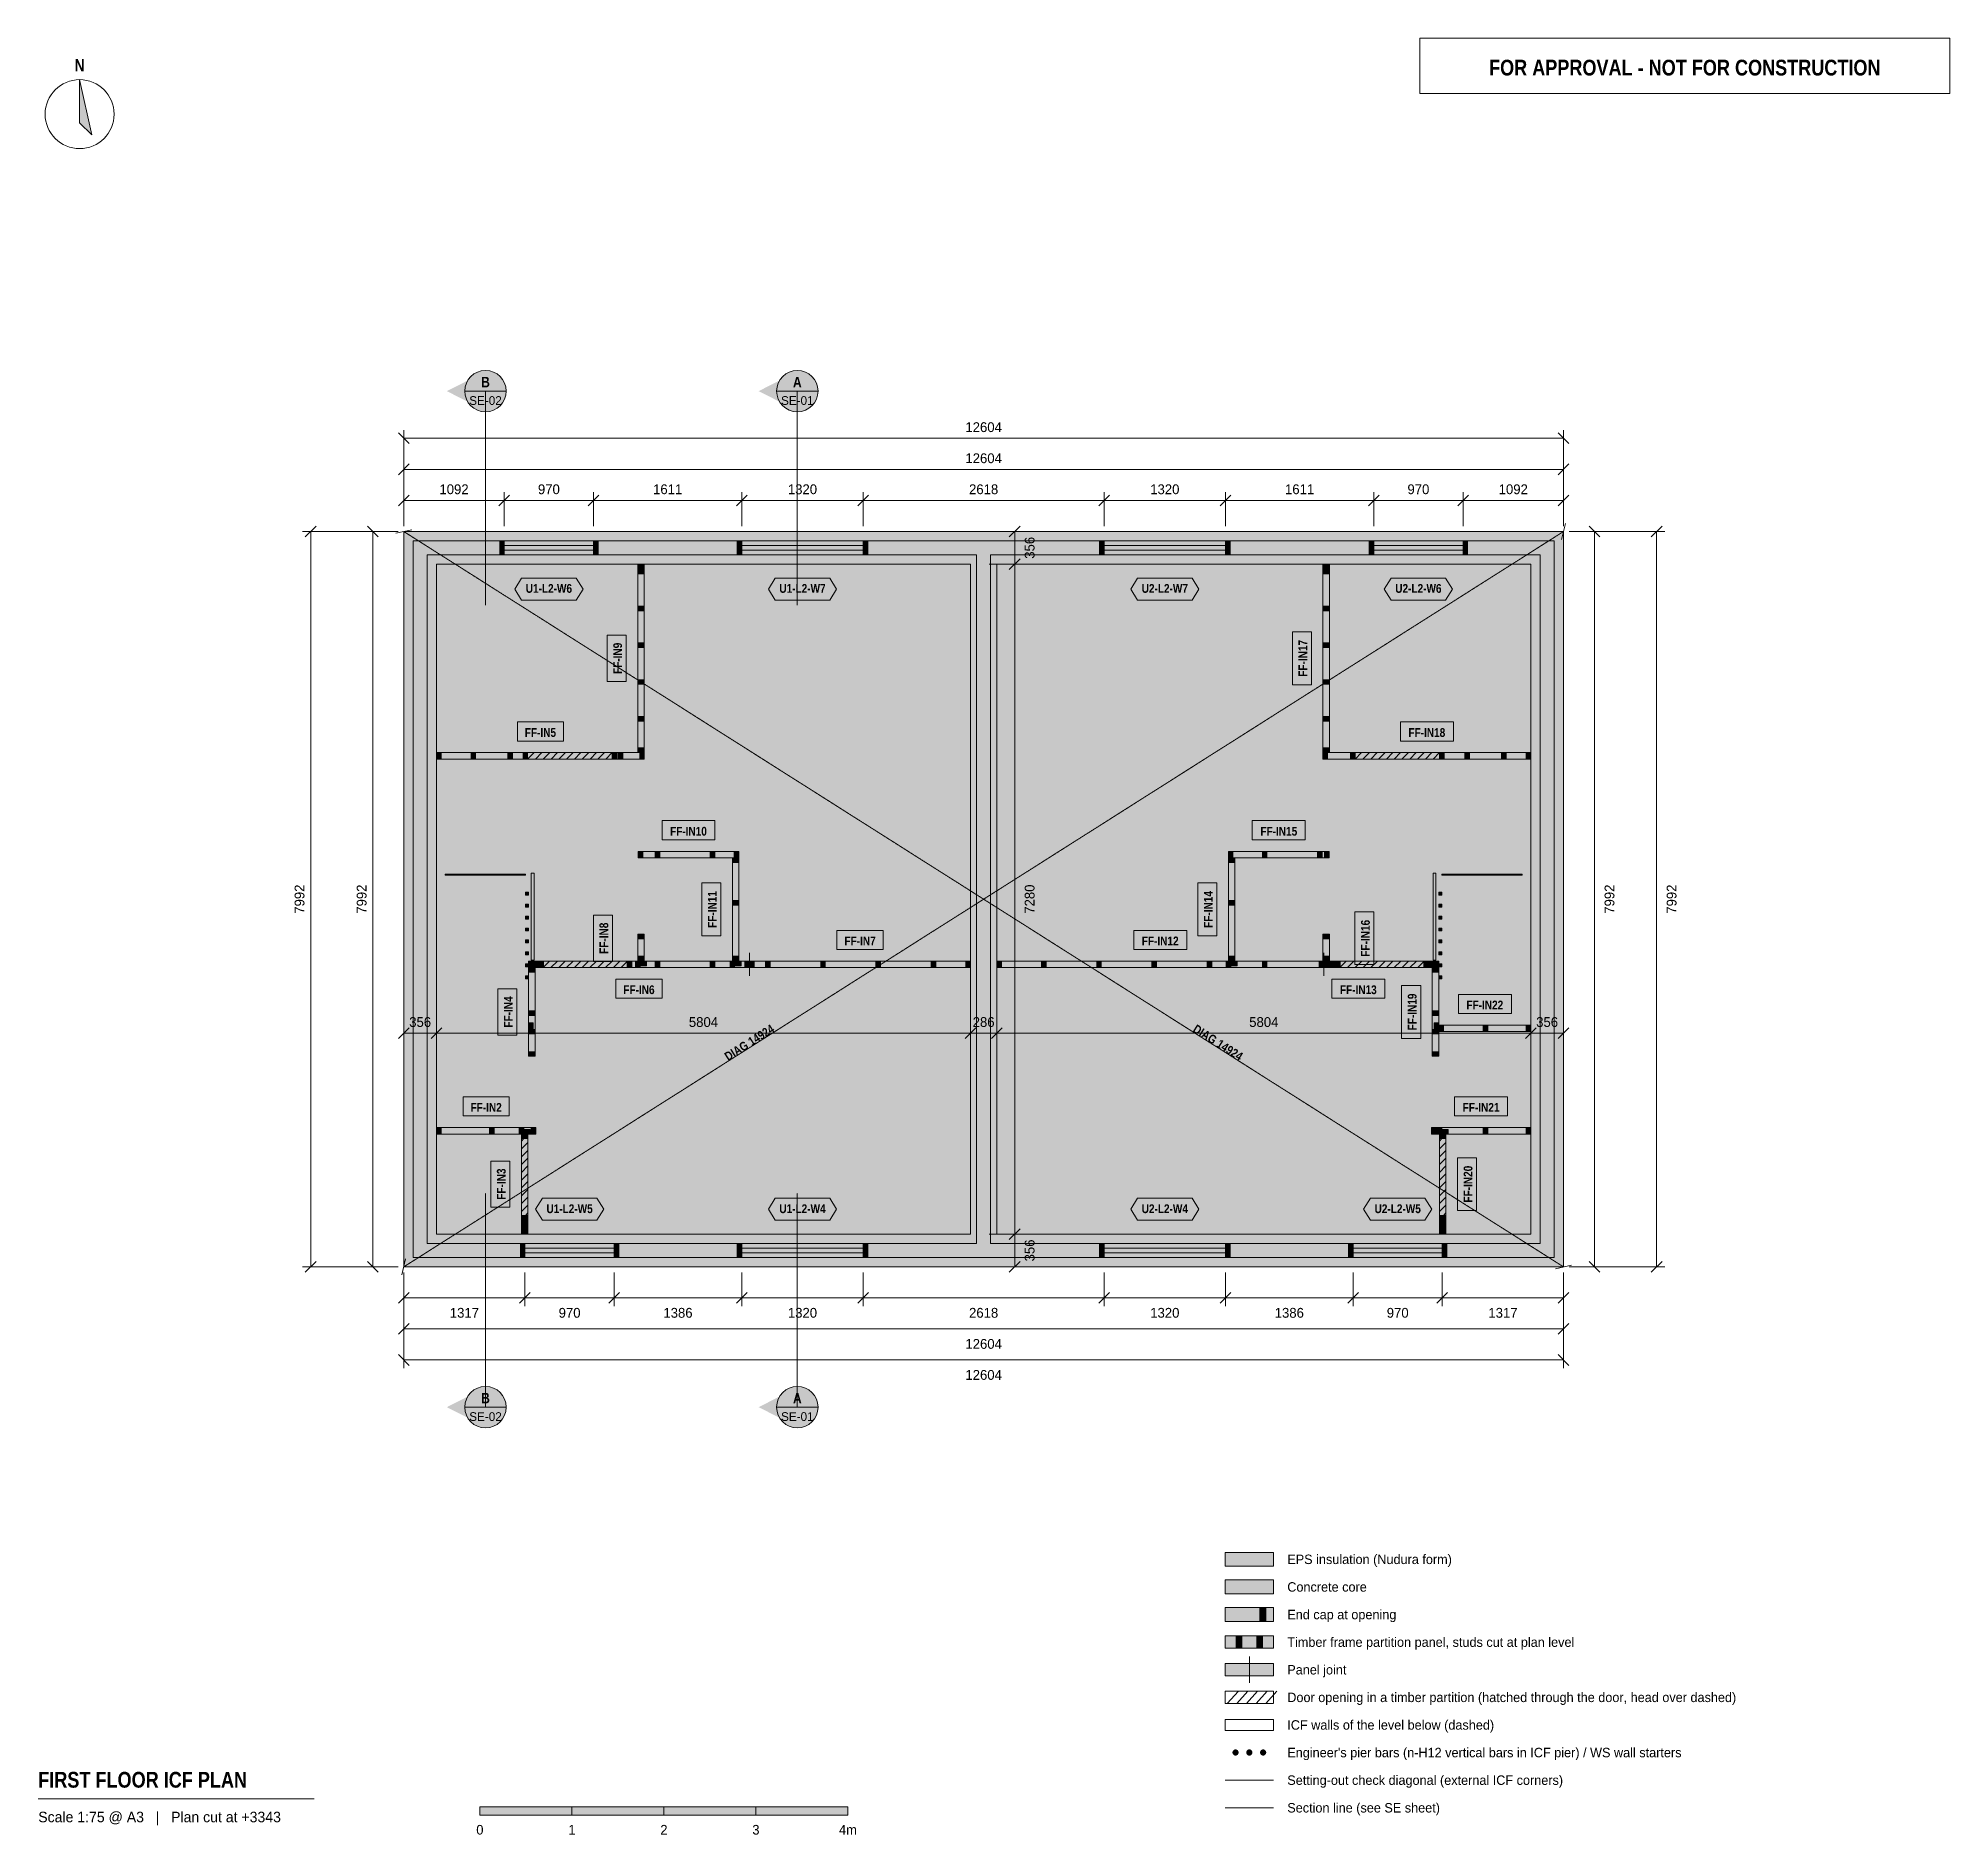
# Model space of a CAD drawing. Header units: millimetres. Extents: x -3973 to 16802, y -6172 to 13352.
import ezdxf
from ezdxf.enums import TextEntityAlignment as Align

# ---------------------------------------------------------------- set-up
doc = ezdxf.new("R2010")
doc.units = ezdxf.units.MM
doc.linetypes.add('DASHED', pattern=[1.524, 1.27, -0.254])
for name, color, linetype in [('FILL-C_9E1A1A', 7, 'Continuous'), ('FILL-C_B2B2B5', 7, 'Continuous'), ('FILL-EPS', 7, 'Continuous'), ('FILL-INK', 7, 'Continuous'), ('FILL-RED', 7, 'Continuous'), ('FILL-TEAL_DK', 7, 'Continuous'), ('FILL-TIMBER', 7, 'Continuous'), ('FILL-WHITE', 7, 'Continuous'), ('LINE-C_85297A', 7, 'Continuous'), ('LINE-C_85297A-DASH', 7, 'DASHED'), ('LINE-INK', 7, 'Continuous'), ('LINE-INK-DASH', 7, 'DASHED'), ('LINE-RED', 7, 'Continuous'), ('LINE-RED-DASH', 7, 'DASHED'), ('LINE-STEEL_GREY', 7, 'Continuous'), ('LINE-STEEL_GREY-DASH', 7, 'DASHED'), ('LINE-TEAL_DK', 7, 'Continuous'), ('LINE-TIMBER_DK', 7, 'Continuous'), ('TEXT-C_85297A', 7, 'Continuous'), ('TEXT-INK', 7, 'Continuous'), ('TEXT-RED', 7, 'Continuous'), ('TEXT-STEEL_GREY', 7, 'Continuous'), ('TEXT-TEAL_DK', 7, 'Continuous')]:
    doc.layers.add(name, color=color, linetype=linetype)
doc.styles.add('OpenSansCondensed-Bold', font='OpenSansCondensed-Bold.ttf')

msp = doc.modelspace()

# ---------------------------------------------------------------- texts
at = {"layer": 'TEXT-C_85297A', "style": 'OpenSansCondensed-Bold'}
for rotation, p in [(32.3765, (3781, 2397)), (-32.3765, (8823, 2397))]:
    msp.add_text('DIAG 14924', height=95.2, rotation=rotation, dxfattribs=at).set_placement(p, align=Align.CENTER)
at = {"layer": 'TEXT-INK', "style": 'OpenSansCondensed-Bold'}
for s, height, p in [('N', 133, (-3523, 12992)), ('FF-IN5', 95.2, (1485, 5759)), ('FF-IN18', 95.2, (11119, 5759)), ('FF-IN10', 95.2, (3094, 4686)), ('FF-IN15', 95.2, (9510, 4686)), ('FF-IN7', 95.2, (4959, 3494)), ('FF-IN12', 95.2, (8221, 3494)), ('FF-IN6', 95.2, (2556, 2964)), ('FF-IN13', 95.2, (10374, 2964)), ('FF-IN22', 95.2, (11749, 2798)), ('FF-IN2', 95.2, (895, 1685)), ('FF-IN21', 95.2, (11708, 1685))]:
    msp.add_text(s, height=height, dxfattribs=at).set_placement(p, align=Align.CENTER)
at = {"layer": 'TEXT-INK'}
for s, height, p in [('12604', 106.7, (6302, 9072)), ('12604', 106.7, (6302, 8734)), ('1092', 106.7, (546, 8397)), ('970', 106.7, (1577, 8397)), ('1611', 106.7, (2868, 8397)), ('1320', 106.7, (4333, 8397)), ('2618', 106.7, (6302, 8397)), ('1320', 106.7, (8271, 8397)), ('1611', 106.7, (9736, 8397)), ('970', 106.7, (11027, 8397)), ('1092', 106.7, (12058, 8397)), ('356', 106.7, (178, 2607)), ('5804', 106.7, (3257, 2607)), ('286', 106.7, (6302, 2607)), ('5804', 106.7, (9347, 2607)), ('356', 106.7, (12426, 2607)), ('1317', 106.7, (659, -553)), ('970', 106.7, (1802, -553)), ('1386', 106.7, (2980, -553)), ('1320', 106.7, (4333, -553)), ('2618', 106.7, (6302, -553)), ('1320', 106.7, (8271, -553)), ('1386', 106.7, (9624, -553)), ('970', 106.7, (10802, -553)), ('1317', 106.7, (11946, -553)), ('12604', 106.7, (6302, -891)), ('12604', 106.7, (6302, -1228)), ('0', 105, (827, -6170)), ('1', 105, (1827, -6170)), ('2', 105, (2827, -6170)), ('3', 105, (3827, -6170)), ('4m', 104.8, (4827, -6170))]:
    msp.add_text(s, height=height, dxfattribs=at).set_placement(p, align=Align.CENTER)
for s, p in [('356', (6855, 7814)), ('7992', (-1080, 3996)), ('7992', (-405, 3996)), ('7280', (6855, 3996)), ('7992', (13157, 3996)), ('7992', (13832, 3996)), ('356', (6855, 178))]:
    msp.add_text(s, height=106.7, rotation=90, dxfattribs=at).set_placement(p, align=Align.CENTER)
at = {"layer": 'TEXT-INK', "style": 'OpenSansCondensed-Bold'}
for s, p in [('FF-IN9', (2372, 6613)), ('FF-IN17', (9819, 6613)), ('FF-IN11', (3400, 3884)), ('FF-IN14', (8791, 3884)), ('FF-IN16', (10499, 3571)), ('FF-IN8', (2222, 3571)), ('FF-IN4', (1185, 2770)), ('FF-IN19', (11007, 2770)), ('FF-IN3', (1107, 899)), ('FF-IN20', (11614, 899))]:
    msp.add_text(s, height=95.2, rotation=90, dxfattribs=at).set_placement(p, align=Align.CENTER)
at = {"layer": 'TEXT-INK'}
for s, p in [('EPS insulation (Nudura form)', (9602, -3230)), ('Concrete core', (9602, -3530)), ('End cap at opening', (9602, -3830)), ('Timber frame partition panel, studs cut at plan level', (9602, -4130)), ('Panel joint', (9602, -4430)), ('Door opening in a timber partition (hatched through the door, head over dashed)', (9602, -4730)), ('ICF walls of the level below (dashed)', (9602, -5030)), ("Engineer's pier bars (n-H12 vertical bars in ICF pier) / WS wall starters", (9602, -5330)), ('Setting-out check diagonal (external ICF corners)', (9602, -5630)), ('Section line (see SE sheet)', (9602, -5930))]:
    msp.add_text(s, height=102.87, dxfattribs=at).set_placement(p)
at = {"layer": 'TEXT-INK', "style": 'OpenSansCondensed-Bold'}
msp.add_text('FIRST FLOOR ICF PLAN', height=171.45, dxfattribs=at).set_placement((-3973, -5660))
at = {"layer": 'TEXT-RED', "style": 'OpenSansCondensed-Bold'}
for s, height, p in [('FOR APPROVAL - NOT FOR CONSTRUCTION', 171.45, (13922, 12947)), ('B', 114, (888, 9558)), ('A', 114, (4277, 9558)), ('B', 114, (888, -1484)), ('A', 114, (4277, -1484))]:
    msp.add_text(s, height=height, dxfattribs=at).set_placement(p, align=Align.CENTER)
at = {"layer": 'TEXT-RED'}
for s, p in [('SE-02', (888, 9367)), ('SE-01', (4277, 9367)), ('SE-02', (888, -1675)), ('SE-01', (4277, -1675))]:
    msp.add_text(s, height=95.2, dxfattribs=at).set_placement(p, align=Align.CENTER)
at = {"layer": 'TEXT-STEEL_GREY'}
msp.add_text('Scale 1:75 @ A3   |   Plan cut at +3343', height=114.3, dxfattribs=at).set_placement((-3973, -6036))
at = {"layer": 'TEXT-TEAL_DK', "style": 'OpenSansCondensed-Bold'}
for s, p in [('U1-L2-W6', (1577, 7325)), ('U1-L2-W7', (4333, 7325)), ('U2-L2-W7', (8271, 7325)), ('U2-L2-W6', (11027, 7325)), ('U1-L2-W5', (1802, 584)), ('U1-L2-W4', (4333, 584)), ('U2-L2-W4', (8271, 584)), ('U2-L2-W5', (10802, 584))]:
    msp.add_text(s, height=95.2, dxfattribs=at).set_placement(p, align=Align.CENTER)

# ---------------------------------------------------------------- hatches: boundary and pattern name
at = {"layer": 'FILL-C_9E1A1A', "true_color": 0x9e1a1a}
h = msp.add_hatch(color=24, dxfattribs=at)
h.dxf.hatch_style = 1
h.paths.add_polyline_path([(9073, -5278), (9072, -5269), (9069, -5261), (9063, -5254), (9056, -5249), (9048, -5245), (9040, -5244), (9031, -5245), (9023, -5249), (9016, -5254), (9010, -5261), (9007, -5269), (9006, -5278), (9007, -5287), (9010, -5295), (9016, -5302), (9023, -5307), (9031, -5311), (9040, -5312), (9048, -5311), (9056, -5307), (9063, -5302), (9069, -5295), (9072, -5287)])
h = msp.add_hatch(color=24, dxfattribs=at)
h.dxf.hatch_style = 1
h.paths.add_polyline_path([(9223, -5278), (9222, -5269), (9219, -5261), (9213, -5254), (9206, -5249), (9198, -5245), (9190, -5244), (9181, -5245), (9173, -5249), (9166, -5254), (9160, -5261), (9157, -5269), (9156, -5278), (9157, -5287), (9160, -5295), (9166, -5302), (9173, -5307), (9181, -5311), (9190, -5312), (9198, -5311), (9206, -5307), (9213, -5302), (9219, -5295), (9222, -5287)])
h = msp.add_hatch(color=24, dxfattribs=at)
h.dxf.hatch_style = 1
h.paths.add_polyline_path([(9373, -5278), (9372, -5269), (9369, -5261), (9363, -5254), (9356, -5249), (9348, -5245), (9340, -5244), (9331, -5245), (9323, -5249), (9316, -5254), (9310, -5261), (9307, -5269), (9306, -5278), (9307, -5287), (9310, -5295), (9316, -5302), (9323, -5307), (9331, -5311), (9340, -5312), (9348, -5311), (9356, -5307), (9363, -5302), (9369, -5295), (9372, -5287)])
at = {"layer": 'FILL-C_B2B2B5', "true_color": 0xb2b2b5}
h = msp.add_hatch(color=253, dxfattribs=at)
h.dxf.hatch_style = 1
h.paths.add_polyline_path([(12502, 7890), (12502, 102), (102, 102), (102, 7890)])
h.paths.add_polyline_path([(12350, 254), (12350, 7738), (6378, 7738), (6378, 254)], flags=0)
h.paths.add_polyline_path([(254, 7738), (254, 254), (6226, 254), (6226, 7738)], flags=0)
h = msp.add_hatch(color=253, dxfattribs=at)
h.dxf.hatch_style = 1
h.paths.add_polyline_path([(8927, -3553), (9452, -3553), (9452, -3403), (8927, -3403)])
at = {"layer": 'FILL-EPS', "true_color": 0xccffff}
h = msp.add_hatch(color=7, dxfattribs=at)
h.dxf.hatch_style = 1
h.paths.add_polyline_path([(0, 7991), (12604, 7991), (12604, 0), (0, 0)])
h.paths.add_polyline_path([(102, 7890), (102, 102), (12502, 102), (12502, 7890)], flags=0)
h = msp.add_hatch(color=7, dxfattribs=at)
h.dxf.hatch_style = 1
h.paths.add_polyline_path([(6226, 7738), (6226, 254), (254, 254), (254, 7738)])
h.paths.add_polyline_path([(6159, 356), (6159, 7636), (356, 7636), (356, 356)], flags=0)
h = msp.add_hatch(color=7, dxfattribs=at)
h.dxf.hatch_style = 1
h.paths.add_polyline_path([(6378, 254), (6378, 7738), (12350, 7738), (12350, 254)])
h.paths.add_polyline_path([(12248, 7636), (6445, 7636), (6445, 356), (12248, 356)], flags=0)
h = msp.add_hatch(color=7, dxfattribs=at)
h.dxf.hatch_style = 1
h.paths.add_polyline_path([(8927, -3253), (9452, -3253), (9452, -3103), (8927, -3103)])
h = msp.add_hatch(color=7, dxfattribs=at)
h.dxf.hatch_style = 1
h.paths.add_polyline_path([(8927, -3853), (9452, -3853), (9452, -3703), (8927, -3703)])
at = {"layer": 'FILL-INK', "true_color": 0x14141a}
h = msp.add_hatch(color=250, dxfattribs=at)
h.dxf.hatch_style = 1
h.paths.add_polyline_path([(-3523, 12902), (-3392, 12302), (-3523, 12433)])
h = msp.add_hatch(color=250, dxfattribs=at)
h.dxf.hatch_style = 1
h.paths.add_polyline_path([(827, -5960), (1827, -5960), (1827, -5870), (827, -5870)])
h = msp.add_hatch(color=250, dxfattribs=at)
h.dxf.hatch_style = 1
h.paths.add_polyline_path([(2827, -5960), (3827, -5960), (3827, -5870), (2827, -5870)])
at = {"layer": 'FILL-RED', "true_color": 0xb81a1f}
h = msp.add_hatch(color=242, dxfattribs=at)
h.dxf.hatch_style = 1
h.paths.add_polyline_path([(468, 9517), (888, 9303), (888, 9730)])
h = msp.add_hatch(color=242, dxfattribs=at)
h.dxf.hatch_style = 1
h.paths.add_polyline_path([(3857, 9517), (4277, 9303), (4277, 9730)])
h = msp.add_hatch(color=242, dxfattribs=at)
h.dxf.hatch_style = 1
h.paths.add_polyline_path([(468, -1525), (888, -1739), (888, -1311)])
h = msp.add_hatch(color=242, dxfattribs=at)
h.dxf.hatch_style = 1
h.paths.add_polyline_path([(3857, -1525), (4277, -1739), (4277, -1311)])
at = {"layer": 'FILL-TEAL_DK', "true_color": 0x006b5c}
h = msp.add_hatch(color=126, dxfattribs=at)
h.dxf.hatch_style = 1
h.paths.add_polyline_path([(1042, 7890), (1092, 7890), (1092, 7737), (1042, 7737)])
h = msp.add_hatch(color=126, dxfattribs=at)
h.dxf.hatch_style = 1
h.paths.add_polyline_path([(2062, 7890), (2112, 7890), (2112, 7737), (2062, 7737)])
h = msp.add_hatch(color=126, dxfattribs=at)
h.dxf.hatch_style = 1
h.paths.add_polyline_path([(3623, 7890), (3673, 7890), (3673, 7737), (3623, 7737)])
h = msp.add_hatch(color=126, dxfattribs=at)
h.dxf.hatch_style = 1
h.paths.add_polyline_path([(4993, 7890), (5043, 7890), (5043, 7737), (4993, 7737)])
h = msp.add_hatch(color=126, dxfattribs=at)
h.dxf.hatch_style = 1
h.paths.add_polyline_path([(7561, 7890), (7611, 7890), (7611, 7737), (7561, 7737)])
h = msp.add_hatch(color=126, dxfattribs=at)
h.dxf.hatch_style = 1
h.paths.add_polyline_path([(8931, 7890), (8981, 7890), (8981, 7737), (8931, 7737)])
h = msp.add_hatch(color=126, dxfattribs=at)
h.dxf.hatch_style = 1
h.paths.add_polyline_path([(10492, 7890), (10542, 7890), (10542, 7737), (10492, 7737)])
h = msp.add_hatch(color=126, dxfattribs=at)
h.dxf.hatch_style = 1
h.paths.add_polyline_path([(11512, 7890), (11562, 7890), (11562, 7737), (11512, 7737)])
h = msp.add_hatch(color=126, dxfattribs=at)
h.dxf.hatch_style = 1
h.paths.add_polyline_path([(1267, 102), (1267, 254), (1317, 254), (1317, 102), (1267, 102)])
h = msp.add_hatch(color=126, dxfattribs=at)
h.dxf.hatch_style = 1
h.paths.add_polyline_path([(2287, 254), (2337, 254), (2337, 102), (2287, 102)])
h = msp.add_hatch(color=126, dxfattribs=at)
h.dxf.hatch_style = 1
h.paths.add_polyline_path([(3623, 254), (3673, 254), (3673, 102), (3623, 102)])
h = msp.add_hatch(color=126, dxfattribs=at)
h.dxf.hatch_style = 1
h.paths.add_polyline_path([(4993, 254), (5043, 254), (5043, 102), (4993, 102)])
h = msp.add_hatch(color=126, dxfattribs=at)
h.dxf.hatch_style = 1
h.paths.add_polyline_path([(7561, 254), (7611, 254), (7611, 102), (7561, 102)])
h = msp.add_hatch(color=126, dxfattribs=at)
h.dxf.hatch_style = 1
h.paths.add_polyline_path([(8931, 254), (8981, 254), (8981, 102), (8931, 102)])
h = msp.add_hatch(color=126, dxfattribs=at)
h.dxf.hatch_style = 1
h.paths.add_polyline_path([(10267, 254), (10317, 254), (10317, 102), (10267, 102)])
h = msp.add_hatch(color=126, dxfattribs=at)
h.dxf.hatch_style = 1
h.paths.add_polyline_path([(11287, 254), (11337, 254), (11337, 102), (11287, 102)])
h = msp.add_hatch(color=126, dxfattribs=at)
h.dxf.hatch_style = 1
h.paths.add_polyline_path([(9302, -3853), (9369, -3853), (9369, -3703), (9302, -3703)])
at = {"layer": 'FILL-TIMBER', "true_color": 0xeddbb8}
h = msp.add_hatch(color=254, dxfattribs=at)
h.dxf.hatch_style = 1
h.paths.add_polyline_path([(2614, 7635), (2614, 7600), (2614, 7586), (2593, 7586), (2544, 7586), (2544, 7621), (2544, 7635), (2564, 7635)])
h = msp.add_hatch(color=254, dxfattribs=at)
h.dxf.hatch_style = 1
h.paths.add_polyline_path([(2614, 7581), (2614, 7545), (2614, 7531), (2593, 7531), (2544, 7531), (2544, 7566), (2544, 7581), (2564, 7581)])
h = msp.add_hatch(color=254, dxfattribs=at)
h.dxf.hatch_style = 1
h.paths.add_polyline_path([(10060, 7635), (10060, 7600), (10060, 7586), (10040, 7586), (9990, 7586), (9990, 7621), (9990, 7635), (10011, 7635)])
h = msp.add_hatch(color=254, dxfattribs=at)
h.dxf.hatch_style = 1
h.paths.add_polyline_path([(10060, 7581), (10060, 7545), (10060, 7531), (10040, 7531), (9990, 7531), (9990, 7566), (9990, 7581), (10011, 7581)])
h = msp.add_hatch(color=254, dxfattribs=at)
h.dxf.hatch_style = 1
h.paths.add_polyline_path([(2614, 7181), (2614, 7145), (2614, 7131), (2593, 7131), (2544, 7131), (2544, 7166), (2544, 7181), (2564, 7181)])
h = msp.add_hatch(color=254, dxfattribs=at)
h.dxf.hatch_style = 1
h.paths.add_polyline_path([(10060, 7181), (10060, 7145), (10060, 7131), (10040, 7131), (9990, 7131), (9990, 7166), (9990, 7181), (10011, 7181)])
h = msp.add_hatch(color=254, dxfattribs=at)
h.dxf.hatch_style = 1
h.paths.add_polyline_path([(2614, 6781), (2614, 6745), (2614, 6731), (2593, 6731), (2544, 6731), (2544, 6766), (2544, 6781), (2564, 6781)])
h = msp.add_hatch(color=254, dxfattribs=at)
h.dxf.hatch_style = 1
h.paths.add_polyline_path([(10060, 6781), (10060, 6745), (10060, 6731), (10040, 6731), (9990, 6731), (9990, 6766), (9990, 6781), (10011, 6781)])
h = msp.add_hatch(color=254, dxfattribs=at)
h.dxf.hatch_style = 1
h.paths.add_polyline_path([(2614, 6381), (2614, 6345), (2614, 6331), (2593, 6331), (2544, 6331), (2544, 6366), (2544, 6381), (2564, 6381)])
h = msp.add_hatch(color=254, dxfattribs=at)
h.dxf.hatch_style = 1
h.paths.add_polyline_path([(10060, 6381), (10060, 6345), (10060, 6331), (10040, 6331), (9990, 6331), (9990, 6366), (9990, 6381), (10011, 6381)])
h = msp.add_hatch(color=254, dxfattribs=at)
h.dxf.hatch_style = 1
h.paths.add_polyline_path([(2614, 5981), (2614, 5945), (2614, 5931), (2593, 5931), (2544, 5931), (2544, 5966), (2544, 5981), (2564, 5981)])
h = msp.add_hatch(color=254, dxfattribs=at)
h.dxf.hatch_style = 1
h.paths.add_polyline_path([(10060, 5981), (10060, 5945), (10060, 5931), (10040, 5931), (9990, 5931), (9990, 5966), (9990, 5981), (10011, 5981)])
h = msp.add_hatch(color=254, dxfattribs=at)
h.dxf.hatch_style = 1
h.paths.add_polyline_path([(2614, 5640), (2614, 5605), (2614, 5590), (2593, 5590), (2544, 5590), (2544, 5625), (2544, 5640), (2564, 5640)])
h = msp.add_hatch(color=254, dxfattribs=at)
h.dxf.hatch_style = 1
h.paths.add_polyline_path([(10060, 5640), (10060, 5605), (10060, 5590), (10040, 5590), (9990, 5590), (9990, 5625), (9990, 5640), (10011, 5640)])
h = msp.add_hatch(color=254, dxfattribs=at)
h.dxf.hatch_style = 1
h.paths.add_polyline_path([(406, 5518), (371, 5518), (356, 5518), (356, 5538), (356, 5588), (391, 5588), (406, 5588), (406, 5568)])
h = msp.add_hatch(color=254, dxfattribs=at)
h.dxf.hatch_style = 1
h.paths.add_polyline_path([(781, 5518), (745, 5518), (731, 5518), (731, 5538), (731, 5588), (766, 5588), (781, 5588), (781, 5568)])
h = msp.add_hatch(color=254, dxfattribs=at)
h.dxf.hatch_style = 1
h.paths.add_polyline_path([(1181, 5518), (1145, 5518), (1131, 5518), (1131, 5538), (1131, 5588), (1166, 5588), (1181, 5588), (1181, 5568)])
h = msp.add_hatch(color=254, dxfattribs=at)
h.dxf.hatch_style = 1
h.paths.add_polyline_path([(1346, 5518), (1311, 5518), (1296, 5518), (1296, 5538), (1296, 5588), (1332, 5588), (1346, 5588), (1346, 5568)])
h = msp.add_hatch(color=254, dxfattribs=at)
h.dxf.hatch_style = 1
h.paths.add_polyline_path([(2314, 5518), (2279, 5518), (2264, 5518), (2264, 5538), (2264, 5588), (2300, 5588), (2314, 5588), (2314, 5568)])
h = msp.add_hatch(color=254, dxfattribs=at)
h.dxf.hatch_style = 1
h.paths.add_polyline_path([(2381, 5518), (2345, 5518), (2331, 5518), (2331, 5538), (2331, 5588), (2366, 5588), (2381, 5588), (2381, 5568)])
h = msp.add_hatch(color=254, dxfattribs=at)
h.dxf.hatch_style = 1
h.paths.add_polyline_path([(2614, 5518), (2578, 5518), (2564, 5518), (2564, 5538), (2564, 5588), (2599, 5588), (2614, 5588), (2614, 5568)])
h = msp.add_hatch(color=254, dxfattribs=at)
h.dxf.hatch_style = 1
h.paths.add_polyline_path([(10040, 5518), (10005, 5518), (9990, 5518), (9990, 5538), (9990, 5588), (10026, 5588), (10040, 5588), (10040, 5568)])
h = msp.add_hatch(color=254, dxfattribs=at)
h.dxf.hatch_style = 1
h.paths.add_polyline_path([(10340, 5518), (10304, 5518), (10290, 5518), (10290, 5538), (10290, 5588), (10325, 5588), (10340, 5588), (10340, 5568)])
h = msp.add_hatch(color=254, dxfattribs=at)
h.dxf.hatch_style = 1
h.paths.add_polyline_path([(11308, 5518), (11272, 5518), (11258, 5518), (11258, 5538), (11258, 5588), (11293, 5588), (11308, 5588), (11308, 5568)])
h = msp.add_hatch(color=254, dxfattribs=at)
h.dxf.hatch_style = 1
h.paths.add_polyline_path([(11581, 5518), (11545, 5518), (11531, 5518), (11531, 5538), (11531, 5588), (11566, 5588), (11581, 5588), (11581, 5568)])
h = msp.add_hatch(color=254, dxfattribs=at)
h.dxf.hatch_style = 1
h.paths.add_polyline_path([(11981, 5518), (11945, 5518), (11931, 5518), (11931, 5538), (11931, 5588), (11966, 5588), (11981, 5588), (11981, 5568)])
h = msp.add_hatch(color=254, dxfattribs=at)
h.dxf.hatch_style = 1
h.paths.add_polyline_path([(12248, 5518), (12213, 5518), (12198, 5518), (12198, 5538), (12198, 5588), (12233, 5588), (12248, 5588), (12248, 5568)])
h = msp.add_hatch(color=254, dxfattribs=at)
h.dxf.hatch_style = 1
h.paths.add_polyline_path([(2597, 4445), (2562, 4445), (2547, 4445), (2547, 4465), (2547, 4515), (2582, 4515), (2597, 4515), (2597, 4495)])
h = msp.add_hatch(color=254, dxfattribs=at)
h.dxf.hatch_style = 1
h.paths.add_polyline_path([(2781, 4445), (2745, 4445), (2731, 4445), (2731, 4465), (2731, 4515), (2766, 4515), (2781, 4515), (2781, 4495)])
h = msp.add_hatch(color=254, dxfattribs=at)
h.dxf.hatch_style = 1
h.paths.add_polyline_path([(3381, 4445), (3345, 4445), (3331, 4445), (3331, 4465), (3331, 4515), (3366, 4515), (3381, 4515), (3381, 4495)])
h = msp.add_hatch(color=254, dxfattribs=at)
h.dxf.hatch_style = 1
h.paths.add_polyline_path([(3641, 4443), (3641, 4408), (3641, 4393), (3621, 4393), (3572, 4393), (3572, 4428), (3572, 4443), (3592, 4443)])
h = msp.add_hatch(color=254, dxfattribs=at)
h.dxf.hatch_style = 1
h.paths.add_polyline_path([(3641, 4445), (3606, 4445), (3591, 4445), (3591, 4465), (3591, 4515), (3627, 4515), (3641, 4515), (3641, 4495)])
h = msp.add_hatch(color=254, dxfattribs=at)
h.dxf.hatch_style = 1
h.paths.add_polyline_path([(9012, 4445), (8977, 4445), (8962, 4445), (8962, 4465), (8962, 4515), (8998, 4515), (9012, 4515), (9012, 4495)])
h = msp.add_hatch(color=254, dxfattribs=at)
h.dxf.hatch_style = 1
h.paths.add_polyline_path([(9032, 4443), (9032, 4408), (9032, 4393), (9012, 4393), (8962, 4393), (8962, 4428), (8962, 4443), (8983, 4443)])
h = msp.add_hatch(color=254, dxfattribs=at)
h.dxf.hatch_style = 1
h.paths.add_polyline_path([(9381, 4445), (9345, 4445), (9331, 4445), (9331, 4465), (9331, 4515), (9366, 4515), (9381, 4515), (9381, 4495)])
h = msp.add_hatch(color=254, dxfattribs=at)
h.dxf.hatch_style = 1
h.paths.add_polyline_path([(9981, 4445), (9945, 4445), (9931, 4445), (9931, 4465), (9931, 4515), (9966, 4515), (9981, 4515), (9981, 4495)])
h = msp.add_hatch(color=254, dxfattribs=at)
h.dxf.hatch_style = 1
h.paths.add_polyline_path([(10057, 4445), (10022, 4445), (10007, 4445), (10007, 4465), (10007, 4515), (10042, 4515), (10057, 4515), (10057, 4495)])
h = msp.add_hatch(color=254, dxfattribs=at)
h.dxf.hatch_style = 1
h.paths.add_polyline_path([(3641, 3981), (3641, 3945), (3641, 3931), (3621, 3931), (3572, 3931), (3572, 3966), (3572, 3981), (3592, 3981)])
h = msp.add_hatch(color=254, dxfattribs=at)
h.dxf.hatch_style = 1
h.paths.add_polyline_path([(9032, 3981), (9032, 3945), (9032, 3931), (9012, 3931), (8962, 3931), (8962, 3966), (8962, 3981), (8983, 3981)])
h = msp.add_hatch(color=254, dxfattribs=at)
h.dxf.hatch_style = 1
h.paths.add_polyline_path([(2614, 3614), (2614, 3579), (2614, 3564), (2593, 3564), (2544, 3564), (2544, 3600), (2544, 3614), (2564, 3614)])
h = msp.add_hatch(color=254, dxfattribs=at)
h.dxf.hatch_style = 1
h.paths.add_polyline_path([(10060, 3614), (10060, 3579), (10060, 3564), (10040, 3564), (9990, 3564), (9990, 3600), (9990, 3614), (10011, 3614)])
h = msp.add_hatch(color=254, dxfattribs=at)
h.dxf.hatch_style = 1
h.paths.add_polyline_path([(2614, 3375), (2614, 3340), (2614, 3325), (2593, 3325), (2544, 3325), (2544, 3360), (2544, 3375), (2564, 3375)])
h = msp.add_hatch(color=254, dxfattribs=at)
h.dxf.hatch_style = 1
h.paths.add_polyline_path([(3641, 3375), (3641, 3340), (3641, 3325), (3621, 3325), (3572, 3325), (3572, 3360), (3572, 3375), (3592, 3375)])
h = msp.add_hatch(color=254, dxfattribs=at)
h.dxf.hatch_style = 1
h.paths.add_polyline_path([(9032, 3375), (9032, 3340), (9032, 3325), (9012, 3325), (8962, 3325), (8962, 3360), (8962, 3375), (8983, 3375)])
h = msp.add_hatch(color=254, dxfattribs=at)
h.dxf.hatch_style = 1
h.paths.add_polyline_path([(10060, 3375), (10060, 3340), (10060, 3325), (10040, 3325), (9990, 3325), (9990, 3360), (9990, 3375), (10011, 3375)])
h = msp.add_hatch(color=254, dxfattribs=at)
h.dxf.hatch_style = 1
h.paths.add_polyline_path([(1406, 3253), (1371, 3253), (1356, 3253), (1356, 3273), (1356, 3323), (1391, 3323), (1406, 3323), (1406, 3303)])
h = msp.add_hatch(color=254, dxfattribs=at)
h.dxf.hatch_style = 1
h.paths.add_polyline_path([(1426, 3251), (1426, 3216), (1426, 3201), (1406, 3201), (1356, 3201), (1356, 3236), (1356, 3251), (1376, 3251)])
h = msp.add_hatch(color=254, dxfattribs=at)
h.dxf.hatch_style = 1
h.paths.add_polyline_path([(1518, 3253), (1483, 3253), (1468, 3253), (1468, 3273), (1468, 3323), (1504, 3323), (1518, 3323), (1518, 3303)])
h = msp.add_hatch(color=254, dxfattribs=at)
h.dxf.hatch_style = 1
h.paths.add_polyline_path([(2478, 3253), (2443, 3253), (2428, 3253), (2428, 3273), (2428, 3323), (2464, 3323), (2478, 3323), (2478, 3303)])
h = msp.add_hatch(color=254, dxfattribs=at)
h.dxf.hatch_style = 1
h.paths.add_polyline_path([(2568, 3253), (2533, 3253), (2518, 3253), (2518, 3273), (2518, 3323), (2554, 3323), (2568, 3323), (2568, 3303)])
h = msp.add_hatch(color=254, dxfattribs=at)
h.dxf.hatch_style = 1
h.paths.add_polyline_path([(2638, 3273), (2589, 3273), (2568, 3273), (2568, 3288), (2568, 3323), (2618, 3323), (2638, 3323), (2638, 3308)])
h = msp.add_hatch(color=254, dxfattribs=at)
h.dxf.hatch_style = 1
h.paths.add_polyline_path([(2781, 3253), (2745, 3253), (2731, 3253), (2731, 3273), (2731, 3323), (2766, 3323), (2781, 3323), (2781, 3303)])
h = msp.add_hatch(color=254, dxfattribs=at)
h.dxf.hatch_style = 1
h.paths.add_polyline_path([(3381, 3253), (3345, 3253), (3331, 3253), (3331, 3273), (3331, 3323), (3366, 3323), (3381, 3323), (3381, 3303)])
h = msp.add_hatch(color=254, dxfattribs=at)
h.dxf.hatch_style = 1
h.paths.add_polyline_path([(3596, 3253), (3561, 3253), (3546, 3253), (3546, 3273), (3546, 3323), (3582, 3323), (3596, 3323), (3596, 3303)])
h = msp.add_hatch(color=254, dxfattribs=at)
h.dxf.hatch_style = 1
h.paths.add_polyline_path([(3666, 3273), (3617, 3273), (3596, 3273), (3596, 3288), (3596, 3323), (3646, 3323), (3666, 3323), (3666, 3308)])
h = msp.add_hatch(color=254, dxfattribs=at)
h.dxf.hatch_style = 1
h.paths.add_polyline_path([(3756, 3253), (3721, 3253), (3706, 3253), (3706, 3273), (3706, 3323), (3742, 3323), (3756, 3323), (3756, 3303)])
h = msp.add_hatch(color=254, dxfattribs=at)
h.dxf.hatch_style = 1
h.paths.add_polyline_path([(3808, 3253), (3773, 3253), (3759, 3253), (3759, 3273), (3759, 3323), (3794, 3323), (3808, 3323), (3808, 3303)])
h = msp.add_hatch(color=254, dxfattribs=at)
h.dxf.hatch_style = 1
h.paths.add_polyline_path([(3981, 3253), (3945, 3253), (3931, 3253), (3931, 3273), (3931, 3323), (3966, 3323), (3981, 3323), (3981, 3303)])
h = msp.add_hatch(color=254, dxfattribs=at)
h.dxf.hatch_style = 1
h.paths.add_polyline_path([(4581, 3253), (4545, 3253), (4531, 3253), (4531, 3273), (4531, 3323), (4566, 3323), (4581, 3323), (4581, 3303)])
h = msp.add_hatch(color=254, dxfattribs=at)
h.dxf.hatch_style = 1
h.paths.add_polyline_path([(5181, 3253), (5145, 3253), (5131, 3253), (5131, 3273), (5131, 3323), (5166, 3323), (5181, 3323), (5181, 3303)])
h = msp.add_hatch(color=254, dxfattribs=at)
h.dxf.hatch_style = 1
h.paths.add_polyline_path([(5781, 3253), (5745, 3253), (5731, 3253), (5731, 3273), (5731, 3323), (5766, 3323), (5781, 3323), (5781, 3303)])
h = msp.add_hatch(color=254, dxfattribs=at)
h.dxf.hatch_style = 1
h.paths.add_polyline_path([(6159, 3253), (6124, 3253), (6109, 3253), (6109, 3273), (6109, 3323), (6144, 3323), (6159, 3323), (6159, 3303)])
h = msp.add_hatch(color=254, dxfattribs=at)
h.dxf.hatch_style = 1
h.paths.add_polyline_path([(6495, 3253), (6460, 3253), (6445, 3253), (6445, 3273), (6445, 3323), (6480, 3323), (6495, 3323), (6495, 3303)])
h = msp.add_hatch(color=254, dxfattribs=at)
h.dxf.hatch_style = 1
h.paths.add_polyline_path([(6981, 3253), (6945, 3253), (6931, 3253), (6931, 3273), (6931, 3323), (6966, 3323), (6981, 3323), (6981, 3303)])
h = msp.add_hatch(color=254, dxfattribs=at)
h.dxf.hatch_style = 1
h.paths.add_polyline_path([(7581, 3253), (7545, 3253), (7531, 3253), (7531, 3273), (7531, 3323), (7566, 3323), (7581, 3323), (7581, 3303)])
h = msp.add_hatch(color=254, dxfattribs=at)
h.dxf.hatch_style = 1
h.paths.add_polyline_path([(8181, 3253), (8145, 3253), (8131, 3253), (8131, 3273), (8131, 3323), (8166, 3323), (8181, 3323), (8181, 3303)])
h = msp.add_hatch(color=254, dxfattribs=at)
h.dxf.hatch_style = 1
h.paths.add_polyline_path([(8781, 3253), (8745, 3253), (8731, 3253), (8731, 3273), (8731, 3323), (8766, 3323), (8781, 3323), (8781, 3303)])
h = msp.add_hatch(color=254, dxfattribs=at)
h.dxf.hatch_style = 1
h.paths.add_polyline_path([(8988, 3253), (8952, 3253), (8938, 3253), (8938, 3273), (8938, 3323), (8973, 3323), (8988, 3323), (8988, 3303)])
h = msp.add_hatch(color=254, dxfattribs=at)
h.dxf.hatch_style = 1
h.paths.add_polyline_path([(9058, 3273), (9008, 3273), (8988, 3273), (8988, 3288), (8988, 3323), (9037, 3323), (9058, 3323), (9058, 3308)])
h = msp.add_hatch(color=254, dxfattribs=at)
h.dxf.hatch_style = 1
h.paths.add_polyline_path([(9381, 3253), (9345, 3253), (9331, 3253), (9331, 3273), (9331, 3323), (9366, 3323), (9381, 3323), (9381, 3303)])
h = msp.add_hatch(color=254, dxfattribs=at)
h.dxf.hatch_style = 1
h.paths.add_polyline_path([(9997, 3253), (9962, 3253), (9948, 3253), (9948, 3273), (9948, 3323), (9983, 3323), (9997, 3323), (9997, 3303)])
h = msp.add_hatch(color=254, dxfattribs=at)
h.dxf.hatch_style = 1
h.paths.add_polyline_path([(10050, 3253), (10014, 3253), (9999, 3253), (9999, 3273), (9999, 3323), (10035, 3323), (10050, 3323), (10050, 3303)])
h = msp.add_hatch(color=254, dxfattribs=at)
h.dxf.hatch_style = 1
h.paths.add_polyline_path([(10176, 3253), (10140, 3253), (10126, 3253), (10126, 3273), (10126, 3323), (10161, 3323), (10176, 3323), (10176, 3303)])
h = msp.add_hatch(color=254, dxfattribs=at)
h.dxf.hatch_style = 1
h.paths.add_polyline_path([(11136, 3253), (11100, 3253), (11086, 3253), (11086, 3273), (11086, 3323), (11121, 3323), (11136, 3323), (11136, 3303)])
h = msp.add_hatch(color=254, dxfattribs=at)
h.dxf.hatch_style = 1
h.paths.add_polyline_path([(11248, 3251), (11248, 3216), (11248, 3201), (11228, 3201), (11178, 3201), (11178, 3236), (11178, 3251), (11198, 3251)])
h = msp.add_hatch(color=254, dxfattribs=at)
h.dxf.hatch_style = 1
h.paths.add_polyline_path([(11248, 3253), (11213, 3253), (11198, 3253), (11198, 3273), (11198, 3323), (11233, 3323), (11248, 3323), (11248, 3303)])
h = msp.add_hatch(color=254, dxfattribs=at)
h.dxf.hatch_style = 1
h.paths.add_polyline_path([(1426, 2781), (1426, 2745), (1426, 2731), (1406, 2731), (1356, 2731), (1356, 2766), (1356, 2781), (1376, 2781)])
h = msp.add_hatch(color=254, dxfattribs=at)
h.dxf.hatch_style = 1
h.paths.add_polyline_path([(11248, 2781), (11248, 2745), (11248, 2731), (11228, 2731), (11178, 2731), (11178, 2766), (11178, 2781), (11198, 2781)])
h = msp.add_hatch(color=254, dxfattribs=at)
h.dxf.hatch_style = 1
h.paths.add_polyline_path([(1406, 2652), (1406, 2602), (1406, 2581), (1391, 2581), (1356, 2581), (1356, 2631), (1356, 2652), (1371, 2652)])
h = msp.add_hatch(color=254, dxfattribs=at)
h.dxf.hatch_style = 1
h.paths.add_polyline_path([(1426, 2581), (1426, 2546), (1426, 2532), (1406, 2532), (1356, 2532), (1356, 2567), (1356, 2581), (1376, 2581)])
h = msp.add_hatch(color=254, dxfattribs=at)
h.dxf.hatch_style = 1
h.paths.add_polyline_path([(11248, 2581), (11248, 2546), (11248, 2532), (11228, 2532), (11178, 2532), (11178, 2567), (11178, 2581), (11198, 2581)])
h = msp.add_hatch(color=254, dxfattribs=at)
h.dxf.hatch_style = 1
h.paths.add_polyline_path([(11248, 2652), (11248, 2602), (11248, 2581), (11233, 2581), (11198, 2581), (11198, 2631), (11198, 2652), (11213, 2652)])
h = msp.add_hatch(color=254, dxfattribs=at)
h.dxf.hatch_style = 1
h.paths.add_polyline_path([(11300, 2556), (11265, 2556), (11250, 2556), (11250, 2577), (11250, 2627), (11285, 2627), (11300, 2627), (11300, 2606)])
h = msp.add_hatch(color=254, dxfattribs=at)
h.dxf.hatch_style = 1
h.paths.add_polyline_path([(11781, 2556), (11745, 2556), (11731, 2556), (11731, 2577), (11731, 2627), (11766, 2627), (11781, 2627), (11781, 2606)])
h = msp.add_hatch(color=254, dxfattribs=at)
h.dxf.hatch_style = 1
h.paths.add_polyline_path([(12248, 2556), (12213, 2556), (12198, 2556), (12198, 2577), (12198, 2627), (12233, 2627), (12248, 2627), (12248, 2606)])
h = msp.add_hatch(color=254, dxfattribs=at)
h.dxf.hatch_style = 1
h.paths.add_polyline_path([(1426, 2338), (1426, 2303), (1426, 2288), (1406, 2288), (1356, 2288), (1356, 2324), (1356, 2338), (1376, 2338)])
h = msp.add_hatch(color=254, dxfattribs=at)
h.dxf.hatch_style = 1
h.paths.add_polyline_path([(11248, 2338), (11248, 2303), (11248, 2288), (11228, 2288), (11178, 2288), (11178, 2324), (11178, 2338), (11198, 2338)])
h = msp.add_hatch(color=254, dxfattribs=at)
h.dxf.hatch_style = 1
h.paths.add_polyline_path([(406, 1443), (371, 1443), (356, 1443), (356, 1464), (356, 1514), (391, 1514), (406, 1514), (406, 1493)])
h = msp.add_hatch(color=254, dxfattribs=at)
h.dxf.hatch_style = 1
h.paths.add_polyline_path([(981, 1443), (945, 1443), (931, 1443), (931, 1464), (931, 1514), (966, 1514), (981, 1514), (981, 1493)])
h = msp.add_hatch(color=254, dxfattribs=at)
h.dxf.hatch_style = 1
h.paths.add_polyline_path([(1304, 1443), (1268, 1443), (1254, 1443), (1254, 1464), (1254, 1514), (1289, 1514), (1304, 1514), (1304, 1493)])
h = msp.add_hatch(color=254, dxfattribs=at)
h.dxf.hatch_style = 1
h.paths.add_polyline_path([(1374, 1443), (1324, 1443), (1304, 1443), (1304, 1458), (1304, 1494), (1353, 1494), (1374, 1494), (1374, 1479)])
h = msp.add_hatch(color=254, dxfattribs=at)
h.dxf.hatch_style = 1
h.paths.add_polyline_path([(1435, 1443), (1400, 1443), (1385, 1443), (1385, 1464), (1385, 1514), (1420, 1514), (1435, 1514), (1435, 1493)])
h = msp.add_hatch(color=254, dxfattribs=at)
h.dxf.hatch_style = 1
h.paths.add_polyline_path([(11219, 1443), (11184, 1443), (11169, 1443), (11169, 1464), (11169, 1514), (11204, 1514), (11219, 1514), (11219, 1493)])
h = msp.add_hatch(color=254, dxfattribs=at)
h.dxf.hatch_style = 1
h.paths.add_polyline_path([(11280, 1443), (11245, 1443), (11230, 1443), (11230, 1464), (11230, 1514), (11266, 1514), (11280, 1514), (11280, 1493)])
h = msp.add_hatch(color=254, dxfattribs=at)
h.dxf.hatch_style = 1
h.paths.add_polyline_path([(11350, 1443), (11301, 1443), (11280, 1443), (11280, 1458), (11280, 1494), (11330, 1494), (11350, 1494), (11350, 1479)])
h = msp.add_hatch(color=254, dxfattribs=at)
h.dxf.hatch_style = 1
h.paths.add_polyline_path([(11781, 1443), (11745, 1443), (11731, 1443), (11731, 1464), (11731, 1514), (11766, 1514), (11781, 1514), (11781, 1493)])
h = msp.add_hatch(color=254, dxfattribs=at)
h.dxf.hatch_style = 1
h.paths.add_polyline_path([(12248, 1443), (12213, 1443), (12198, 1443), (12198, 1464), (12198, 1514), (12233, 1514), (12248, 1514), (12248, 1493)])
h = msp.add_hatch(color=254, dxfattribs=at)
h.dxf.hatch_style = 1
h.paths.add_polyline_path([(1348, 1441), (1348, 1408), (1348, 1394), (1328, 1394), (1278, 1394), (1278, 1427), (1278, 1441), (1299, 1441)])
h = msp.add_hatch(color=254, dxfattribs=at)
h.dxf.hatch_style = 1
h.paths.add_polyline_path([(11326, 1441), (11326, 1408), (11326, 1394), (11305, 1394), (11256, 1394), (11256, 1427), (11256, 1441), (11276, 1441)])
h = msp.add_hatch(color=254, dxfattribs=at)
h.dxf.hatch_style = 1
h.paths.add_polyline_path([(1348, 559), (1348, 524), (1348, 510), (1328, 510), (1278, 510), (1278, 545), (1278, 559), (1299, 559)])
h = msp.add_hatch(color=254, dxfattribs=at)
h.dxf.hatch_style = 1
h.paths.add_polyline_path([(11326, 559), (11326, 524), (11326, 510), (11305, 510), (11256, 510), (11256, 545), (11256, 559), (11276, 559)])
h = msp.add_hatch(color=254, dxfattribs=at)
h.dxf.hatch_style = 1
h.paths.add_polyline_path([(1348, 406), (1348, 371), (1348, 356), (1328, 356), (1278, 356), (1278, 391), (1278, 406), (1299, 406)])
h = msp.add_hatch(color=254, dxfattribs=at)
h.dxf.hatch_style = 1
h.paths.add_polyline_path([(11326, 406), (11326, 371), (11326, 356), (11305, 356), (11256, 356), (11256, 391), (11256, 406), (11276, 406)])
h = msp.add_hatch(color=254, dxfattribs=at)
h.dxf.hatch_style = 1
h.paths.add_polyline_path([(9047, -4145), (9107, -4145), (9107, -4010), (9047, -4010)])
h = msp.add_hatch(color=254, dxfattribs=at)
h.dxf.hatch_style = 1
h.paths.add_polyline_path([(9272, -4145), (9332, -4145), (9332, -4010), (9272, -4010)])
at = {"layer": 'FILL-WHITE', "true_color": 0xffffff}
h = msp.add_hatch(color=7, dxfattribs=at)
h.dxf.hatch_style = 1
h.paths.add_polyline_path([(1113, 9517), (1105, 9575), (1083, 9629), (1047, 9676), (1000, 9711), (946, 9734), (888, 9742), (830, 9734), (776, 9711), (729, 9676), (693, 9629), (671, 9575), (663, 9517), (671, 9458), (693, 9404), (729, 9357), (776, 9322), (830, 9299), (888, 9292), (946, 9299), (1000, 9322), (1047, 9357), (1083, 9404), (1105, 9458)])
h = msp.add_hatch(color=7, dxfattribs=at)
h.dxf.hatch_style = 1
h.paths.add_polyline_path([(4502, 9517), (4494, 9575), (4472, 9629), (4436, 9676), (4390, 9711), (4335, 9734), (4277, 9742), (4219, 9734), (4164, 9711), (4118, 9676), (4082, 9629), (4060, 9575), (4052, 9517), (4060, 9458), (4082, 9404), (4118, 9357), (4164, 9322), (4219, 9299), (4277, 9292), (4335, 9299), (4390, 9322), (4436, 9357), (4472, 9404), (4494, 9458)])
h = msp.add_hatch(color=7, dxfattribs=at)
h.dxf.hatch_style = 1
h.paths.add_polyline_path([(1206, 7366), (1281, 7486), (1873, 7486), (1948, 7366), (1873, 7246), (1281, 7246)])
at = {"layer": 'FILL-WHITE', "true_color": 0xfaf5e8}
h = msp.add_hatch(color=7, dxfattribs=at)
h.dxf.hatch_style = 1
h.paths.add_polyline_path([(2593, 5590), (2544, 5590), (2544, 5625), (2544, 5640), (2544, 5931), (2544, 5966), (2544, 5981), (2544, 6331), (2544, 6366), (2544, 6381), (2544, 6731), (2544, 6766), (2544, 6781), (2544, 7131), (2544, 7166), (2544, 7181), (2544, 7531), (2544, 7566), (2544, 7581), (2544, 7586), (2544, 7621), (2544, 7635), (2564, 7635), (2614, 7635), (2614, 7600), (2614, 7586), (2614, 7581), (2614, 7545), (2614, 7531), (2614, 7181), (2614, 7145), (2614, 7131), (2614, 6781), (2614, 6745), (2614, 6731), (2614, 6381), (2614, 6345), (2614, 6331), (2614, 5981), (2614, 5945), (2614, 5931), (2614, 5640), (2614, 5605), (2614, 5590)])
at = {"layer": 'FILL-WHITE', "true_color": 0xffffff}
h = msp.add_hatch(color=7, dxfattribs=at)
h.dxf.hatch_style = 1
h.paths.add_polyline_path([(3962, 7366), (4037, 7486), (4629, 7486), (4704, 7366), (4629, 7246), (4037, 7246)])
h = msp.add_hatch(color=7, dxfattribs=at)
h.dxf.hatch_style = 1
h.paths.add_polyline_path([(7900, 7366), (7975, 7486), (8567, 7486), (8642, 7366), (8567, 7246), (7975, 7246)])
at = {"layer": 'FILL-WHITE', "true_color": 0xfaf5e8}
h = msp.add_hatch(color=7, dxfattribs=at)
h.dxf.hatch_style = 1
h.paths.add_polyline_path([(10060, 5590), (10040, 5590), (9990, 5590), (9990, 5625), (9990, 5640), (9990, 5931), (9990, 5966), (9990, 5981), (9990, 6331), (9990, 6366), (9990, 6381), (9990, 6731), (9990, 6766), (9990, 6781), (9990, 7131), (9990, 7166), (9990, 7181), (9990, 7531), (9990, 7566), (9990, 7581), (9990, 7586), (9990, 7621), (9990, 7635), (10011, 7635), (10060, 7635), (10060, 7600), (10060, 7586), (10060, 7581), (10060, 7545), (10060, 7531), (10060, 7181), (10060, 7145), (10060, 7131), (10060, 6781), (10060, 6745), (10060, 6731), (10060, 6381), (10060, 6345), (10060, 6331), (10060, 5981), (10060, 5945), (10060, 5931), (10060, 5640), (10060, 5605)])
at = {"layer": 'FILL-WHITE', "true_color": 0xffffff}
h = msp.add_hatch(color=7, dxfattribs=at)
h.dxf.hatch_style = 1
h.paths.add_polyline_path([(10656, 7366), (10731, 7486), (11323, 7486), (11398, 7366), (11323, 7246), (10731, 7246)])
h = msp.add_hatch(color=7, dxfattribs=at)
h.dxf.hatch_style = 1
h.paths.add_polyline_path([(2417, 6362), (2417, 6864), (2210, 6864), (2210, 6362)])
h = msp.add_hatch(color=7, dxfattribs=at)
h.dxf.hatch_style = 1
h.paths.add_polyline_path([(9864, 6325), (9864, 6900), (9657, 6900), (9657, 6325)])
h = msp.add_hatch(color=7, dxfattribs=at)
h.dxf.hatch_style = 1
h.paths.add_polyline_path([(1234, 5714), (1736, 5714), (1736, 5922), (1234, 5922)])
h = msp.add_hatch(color=7, dxfattribs=at)
h.dxf.hatch_style = 1
h.paths.add_polyline_path([(10832, 5714), (11407, 5714), (11407, 5922), (10832, 5922)])
at = {"layer": 'FILL-WHITE', "true_color": 0xfaf5e8}
h = msp.add_hatch(color=7, dxfattribs=at)
h.dxf.hatch_style = 1
h.paths.add_polyline_path([(356, 5518), (356, 5538), (356, 5588), (391, 5588), (406, 5588), (731, 5588), (766, 5588), (781, 5588), (1131, 5588), (1166, 5588), (1181, 5588), (1296, 5588), (1332, 5588), (1346, 5588), (1346, 5568), (1346, 5518), (1311, 5518), (1296, 5518), (1181, 5518), (1145, 5518), (1131, 5518), (781, 5518), (745, 5518), (731, 5518), (406, 5518), (371, 5518)])
at = {"layer": 'FILL-WHITE', "true_color": 0xffffff}
h = msp.add_hatch(color=7, dxfattribs=at)
h.dxf.hatch_style = 1
h.paths.add_polyline_path([(1346, 5518), (1346, 5588), (2264, 5588), (2264, 5518)])
at = {"layer": 'FILL-WHITE', "true_color": 0xfaf5e8}
h = msp.add_hatch(color=7, dxfattribs=at)
h.dxf.hatch_style = 1
h.paths.add_polyline_path([(2264, 5538), (2264, 5588), (2300, 5588), (2314, 5588), (2331, 5588), (2366, 5588), (2381, 5588), (2564, 5588), (2599, 5588), (2614, 5588), (2614, 5568), (2614, 5518), (2578, 5518), (2564, 5518), (2381, 5518), (2345, 5518), (2331, 5518), (2314, 5518), (2279, 5518), (2264, 5518)])
h = msp.add_hatch(color=7, dxfattribs=at)
h.dxf.hatch_style = 1
h.paths.add_polyline_path([(9990, 5538), (9990, 5588), (10026, 5588), (10040, 5588), (10290, 5588), (10325, 5588), (10340, 5588), (10340, 5568), (10340, 5518), (10304, 5518), (10290, 5518), (10040, 5518), (10005, 5518), (9990, 5518)])
at = {"layer": 'FILL-WHITE', "true_color": 0xffffff}
h = msp.add_hatch(color=7, dxfattribs=at)
h.dxf.hatch_style = 1
h.paths.add_polyline_path([(10340, 5518), (10340, 5588), (11258, 5588), (11258, 5518)])
at = {"layer": 'FILL-WHITE', "true_color": 0xfaf5e8}
h = msp.add_hatch(color=7, dxfattribs=at)
h.dxf.hatch_style = 1
h.paths.add_polyline_path([(11258, 5538), (11258, 5588), (11293, 5588), (11308, 5588), (11531, 5588), (11566, 5588), (11581, 5588), (11931, 5588), (11966, 5588), (11981, 5588), (12198, 5588), (12233, 5588), (12248, 5588), (12248, 5568), (12248, 5518), (12213, 5518), (12198, 5518), (11981, 5518), (11945, 5518), (11931, 5518), (11581, 5518), (11545, 5518), (11531, 5518), (11308, 5518), (11272, 5518), (11258, 5518)])
at = {"layer": 'FILL-WHITE', "true_color": 0xffffff}
h = msp.add_hatch(color=7, dxfattribs=at)
h.dxf.hatch_style = 1
h.paths.add_polyline_path([(2807, 4641), (3382, 4641), (3382, 4849), (2807, 4849)])
h = msp.add_hatch(color=7, dxfattribs=at)
h.dxf.hatch_style = 1
h.paths.add_polyline_path([(9222, 4641), (9797, 4641), (9797, 4849), (9222, 4849)])
at = {"layer": 'FILL-WHITE', "true_color": 0xfaf5e8}
h = msp.add_hatch(color=7, dxfattribs=at)
h.dxf.hatch_style = 1
h.paths.add_polyline_path([(2547, 4445), (2547, 4465), (2547, 4515), (2582, 4515), (2597, 4515), (2731, 4515), (2766, 4515), (2781, 4515), (3331, 4515), (3366, 4515), (3381, 4515), (3591, 4515), (3627, 4515), (3641, 4515), (3641, 4495), (3641, 4445), (3606, 4445), (3591, 4445), (3381, 4445), (3345, 4445), (3331, 4445), (2781, 4445), (2745, 4445), (2731, 4445), (2597, 4445), (2562, 4445)])
h = msp.add_hatch(color=7, dxfattribs=at)
h.dxf.hatch_style = 1
h.paths.add_polyline_path([(3641, 3325), (3621, 3325), (3572, 3325), (3572, 3360), (3572, 3375), (3572, 3931), (3572, 3966), (3572, 3981), (3572, 4393), (3572, 4428), (3572, 4443), (3592, 4443), (3641, 4443), (3641, 4408), (3641, 4393), (3641, 3981), (3641, 3945), (3641, 3931), (3641, 3375), (3641, 3340)])
h = msp.add_hatch(color=7, dxfattribs=at)
h.dxf.hatch_style = 1
h.paths.add_polyline_path([(8962, 4445), (8962, 4465), (8962, 4515), (8998, 4515), (9012, 4515), (9331, 4515), (9366, 4515), (9381, 4515), (9931, 4515), (9966, 4515), (9981, 4515), (10007, 4515), (10042, 4515), (10057, 4515), (10057, 4495), (10057, 4445), (10022, 4445), (10007, 4445), (9981, 4445), (9945, 4445), (9931, 4445), (9381, 4445), (9345, 4445), (9331, 4445), (9012, 4445), (8977, 4445)])
h = msp.add_hatch(color=7, dxfattribs=at)
h.dxf.hatch_style = 1
h.paths.add_polyline_path([(9032, 3325), (9012, 3325), (8962, 3325), (8962, 3360), (8962, 3375), (8962, 3931), (8962, 3966), (8962, 3981), (8962, 4393), (8962, 4428), (8962, 4443), (8983, 4443), (9032, 4443), (9032, 4408), (9032, 4393), (9032, 3981), (9032, 3945), (9032, 3931), (9032, 3375), (9032, 3340)])
at = {"layer": 'FILL-WHITE', "true_color": 0xffffff}
h = msp.add_hatch(color=7, dxfattribs=at)
h.dxf.hatch_style = 1
h.paths.add_polyline_path([(451, 4266), (1324, 4266), (1324, 4257), (451, 4257)])
h = msp.add_hatch(color=7, dxfattribs=at)
h.dxf.hatch_style = 1
h.paths.add_polyline_path([(1386, 4278), (1418, 4278), (1418, 3332), (1386, 3332)])
h = msp.add_hatch(color=7, dxfattribs=at)
h.dxf.hatch_style = 1
h.paths.add_polyline_path([(3445, 3596), (3445, 4172), (3238, 4172), (3238, 3596)])
h = msp.add_hatch(color=7, dxfattribs=at)
h.dxf.hatch_style = 1
h.paths.add_polyline_path([(8836, 3596), (8836, 4172), (8629, 4172), (8629, 3596)])
h = msp.add_hatch(color=7, dxfattribs=at)
h.dxf.hatch_style = 1
h.paths.add_polyline_path([(11186, 4278), (11218, 4278), (11218, 3332), (11186, 3332)])
h = msp.add_hatch(color=7, dxfattribs=at)
h.dxf.hatch_style = 1
h.paths.add_polyline_path([(11280, 4266), (12153, 4266), (12153, 4257), (11280, 4257)])
h = msp.add_hatch(color=7, dxfattribs=at)
h.dxf.hatch_style = 1
h.paths.add_polyline_path([(1324, 4072), (1356, 4072), (1356, 4040), (1324, 4040)])
h = msp.add_hatch(color=7, dxfattribs=at)
h.dxf.hatch_style = 1
h.paths.add_polyline_path([(11248, 4072), (11280, 4072), (11280, 4040), (11248, 4040)])
h = msp.add_hatch(color=7, dxfattribs=at)
h.dxf.hatch_style = 1
h.paths.add_polyline_path([(1324, 3942), (1356, 3942), (1356, 3910), (1324, 3910)])
h = msp.add_hatch(color=7, dxfattribs=at)
h.dxf.hatch_style = 1
h.paths.add_polyline_path([(1324, 3812), (1356, 3812), (1356, 3780), (1324, 3780)])
h = msp.add_hatch(color=7, dxfattribs=at)
h.dxf.hatch_style = 1
h.paths.add_polyline_path([(2267, 3320), (2267, 3822), (2060, 3822), (2060, 3320)])
h = msp.add_hatch(color=7, dxfattribs=at)
h.dxf.hatch_style = 1
h.paths.add_polyline_path([(10544, 3284), (10544, 3859), (10337, 3859), (10337, 3284)])
h = msp.add_hatch(color=7, dxfattribs=at)
h.dxf.hatch_style = 1
h.paths.add_polyline_path([(11248, 3942), (11280, 3942), (11280, 3910), (11248, 3910)])
h = msp.add_hatch(color=7, dxfattribs=at)
h.dxf.hatch_style = 1
h.paths.add_polyline_path([(11248, 3812), (11280, 3812), (11280, 3780), (11248, 3780)])
h = msp.add_hatch(color=7, dxfattribs=at)
h.dxf.hatch_style = 1
h.paths.add_polyline_path([(1324, 3682), (1356, 3682), (1356, 3650), (1324, 3650)])
h = msp.add_hatch(color=7, dxfattribs=at)
h.dxf.hatch_style = 1
h.paths.add_polyline_path([(1324, 3552), (1356, 3552), (1356, 3520), (1324, 3520)])
at = {"layer": 'FILL-WHITE', "true_color": 0xfaf5e8}
h = msp.add_hatch(color=7, dxfattribs=at)
h.dxf.hatch_style = 1
h.paths.add_polyline_path([(2614, 3340), (2614, 3325), (2593, 3325), (2544, 3325), (2544, 3360), (2544, 3375), (2544, 3564), (2544, 3600), (2544, 3614), (2564, 3614), (2614, 3614), (2614, 3579), (2614, 3564), (2614, 3375)])
at = {"layer": 'FILL-WHITE', "true_color": 0xffffff}
h = msp.add_hatch(color=7, dxfattribs=at)
h.dxf.hatch_style = 1
h.paths.add_polyline_path([(4708, 3449), (5210, 3449), (5210, 3657), (4708, 3657)])
h = msp.add_hatch(color=7, dxfattribs=at)
h.dxf.hatch_style = 1
h.paths.add_polyline_path([(7934, 3449), (8509, 3449), (8509, 3657), (7934, 3657)])
at = {"layer": 'FILL-WHITE', "true_color": 0xfaf5e8}
h = msp.add_hatch(color=7, dxfattribs=at)
h.dxf.hatch_style = 1
h.paths.add_polyline_path([(10060, 3340), (10060, 3325), (10040, 3325), (9990, 3325), (9990, 3360), (9990, 3375), (9990, 3564), (9990, 3600), (9990, 3614), (10011, 3614), (10060, 3614), (10060, 3579), (10060, 3564), (10060, 3375)])
at = {"layer": 'FILL-WHITE', "true_color": 0xffffff}
h = msp.add_hatch(color=7, dxfattribs=at)
h.dxf.hatch_style = 1
h.paths.add_polyline_path([(11248, 3682), (11280, 3682), (11280, 3650), (11248, 3650)])
h = msp.add_hatch(color=7, dxfattribs=at)
h.dxf.hatch_style = 1
h.paths.add_polyline_path([(11248, 3552), (11280, 3552), (11280, 3520), (11248, 3520)])
h = msp.add_hatch(color=7, dxfattribs=at)
h.dxf.hatch_style = 1
h.paths.add_polyline_path([(1324, 3422), (1356, 3422), (1356, 3390), (1324, 3390)])
h = msp.add_hatch(color=7, dxfattribs=at)
h.dxf.hatch_style = 1
h.paths.add_polyline_path([(11248, 3422), (11280, 3422), (11280, 3390), (11248, 3390)])
h = msp.add_hatch(color=7, dxfattribs=at)
h.dxf.hatch_style = 1
h.paths.add_polyline_path([(1324, 3292), (1356, 3292), (1356, 3260), (1324, 3260)])
h = msp.add_hatch(color=7, dxfattribs=at)
h.dxf.hatch_style = 1
h.paths.add_polyline_path([(1324, 3162), (1356, 3162), (1356, 3130), (1324, 3130)])
at = {"layer": 'FILL-WHITE', "true_color": 0xfaf5e8}
h = msp.add_hatch(color=7, dxfattribs=at)
h.dxf.hatch_style = 1
h.paths.add_polyline_path([(1356, 3273), (1356, 3323), (1391, 3323), (1406, 3323), (1468, 3323), (1504, 3323), (1518, 3323), (1518, 3303), (1518, 3253), (1483, 3253), (1468, 3253), (1406, 3253), (1371, 3253), (1356, 3253)])
h = msp.add_hatch(color=7, dxfattribs=at)
h.dxf.hatch_style = 1
h.paths.add_polyline_path([(1426, 2288), (1406, 2288), (1356, 2288), (1356, 2324), (1356, 2338), (1356, 2532), (1356, 2567), (1356, 2581), (1356, 2631), (1356, 2652), (1356, 2731), (1356, 2766), (1356, 2781), (1356, 3201), (1356, 3236), (1356, 3251), (1376, 3251), (1426, 3251), (1426, 3216), (1426, 3201), (1426, 2781), (1426, 2745), (1426, 2731), (1426, 2581), (1426, 2546), (1426, 2532), (1426, 2338), (1426, 2303)])
at = {"layer": 'FILL-WHITE', "true_color": 0xffffff}
h = msp.add_hatch(color=7, dxfattribs=at)
h.dxf.hatch_style = 1
h.paths.add_polyline_path([(1518, 3253), (1518, 3323), (2428, 3323), (2428, 3253)])
h = msp.add_hatch(color=7, dxfattribs=at)
h.dxf.hatch_style = 1
h.paths.add_polyline_path([(2305, 2919), (2807, 2919), (2807, 3127), (2305, 3127)])
at = {"layer": 'FILL-WHITE', "true_color": 0xfaf5e8}
h = msp.add_hatch(color=7, dxfattribs=at)
h.dxf.hatch_style = 1
h.paths.add_polyline_path([(2428, 3273), (2428, 3323), (2464, 3323), (2478, 3323), (2518, 3323), (2554, 3323), (2568, 3323), (2618, 3323), (2638, 3323), (2731, 3323), (2766, 3323), (2781, 3323), (3331, 3323), (3366, 3323), (3381, 3323), (3546, 3323), (3582, 3323), (3596, 3323), (3646, 3323), (3666, 3323), (3706, 3323), (3742, 3323), (3756, 3323), (3756, 3303), (3756, 3253), (3721, 3253), (3706, 3253), (3596, 3253), (3561, 3253), (3546, 3253), (3381, 3253), (3345, 3253), (3331, 3253), (2781, 3253), (2745, 3253), (2731, 3253), (2568, 3253), (2533, 3253), (2518, 3253), (2478, 3253), (2443, 3253), (2428, 3253)])
h = msp.add_hatch(color=7, dxfattribs=at)
h.dxf.hatch_style = 1
h.paths.add_polyline_path([(3759, 3253), (3759, 3273), (3759, 3323), (3794, 3323), (3808, 3323), (3931, 3323), (3966, 3323), (3981, 3323), (4531, 3323), (4566, 3323), (4581, 3323), (5131, 3323), (5166, 3323), (5181, 3323), (5731, 3323), (5766, 3323), (5781, 3323), (6109, 3323), (6144, 3323), (6159, 3323), (6159, 3303), (6159, 3253), (6124, 3253), (6109, 3253), (5781, 3253), (5745, 3253), (5731, 3253), (5181, 3253), (5145, 3253), (5131, 3253), (4581, 3253), (4545, 3253), (4531, 3253), (3981, 3253), (3945, 3253), (3931, 3253), (3808, 3253), (3773, 3253)])
h = msp.add_hatch(color=7, dxfattribs=at)
h.dxf.hatch_style = 1
h.paths.add_polyline_path([(6445, 3253), (6445, 3273), (6445, 3323), (6480, 3323), (6495, 3323), (6931, 3323), (6966, 3323), (6981, 3323), (7531, 3323), (7566, 3323), (7581, 3323), (8131, 3323), (8166, 3323), (8181, 3323), (8731, 3323), (8766, 3323), (8781, 3323), (8938, 3323), (8973, 3323), (8988, 3323), (9037, 3323), (9058, 3323), (9331, 3323), (9366, 3323), (9381, 3323), (9948, 3323), (9983, 3323), (9997, 3323), (9997, 3303), (9997, 3253), (9962, 3253), (9948, 3253), (9381, 3253), (9345, 3253), (9331, 3253), (8988, 3253), (8952, 3253), (8938, 3253), (8781, 3253), (8745, 3253), (8731, 3253), (8181, 3253), (8145, 3253), (8131, 3253), (7581, 3253), (7545, 3253), (7531, 3253), (6981, 3253), (6945, 3253), (6931, 3253), (6495, 3253), (6460, 3253)])
h = msp.add_hatch(color=7, dxfattribs=at)
h.dxf.hatch_style = 1
h.paths.add_polyline_path([(9999, 3253), (9999, 3273), (9999, 3323), (10035, 3323), (10050, 3323), (10126, 3323), (10161, 3323), (10176, 3323), (10176, 3303), (10176, 3253), (10140, 3253), (10126, 3253), (10050, 3253), (10014, 3253)])
at = {"layer": 'FILL-WHITE', "true_color": 0xffffff}
h = msp.add_hatch(color=7, dxfattribs=at)
h.dxf.hatch_style = 1
h.paths.add_polyline_path([(10086, 2919), (10662, 2919), (10662, 3127), (10086, 3127)])
h = msp.add_hatch(color=7, dxfattribs=at)
h.dxf.hatch_style = 1
h.paths.add_polyline_path([(10176, 3253), (10176, 3323), (11086, 3323), (11086, 3253)])
at = {"layer": 'FILL-WHITE', "true_color": 0xfaf5e8}
h = msp.add_hatch(color=7, dxfattribs=at)
h.dxf.hatch_style = 1
h.paths.add_polyline_path([(11086, 3253), (11086, 3273), (11086, 3323), (11121, 3323), (11136, 3323), (11198, 3323), (11233, 3323), (11248, 3323), (11248, 3303), (11248, 3253), (11213, 3253), (11198, 3253), (11136, 3253), (11100, 3253)])
h = msp.add_hatch(color=7, dxfattribs=at)
h.dxf.hatch_style = 1
h.paths.add_polyline_path([(11248, 2288), (11228, 2288), (11178, 2288), (11178, 2324), (11178, 2338), (11178, 2532), (11178, 2567), (11178, 2581), (11178, 2731), (11178, 2766), (11178, 2781), (11178, 3201), (11178, 3236), (11178, 3251), (11198, 3251), (11248, 3251), (11248, 3216), (11248, 3201), (11248, 2781), (11248, 2745), (11248, 2731), (11248, 2652), (11248, 2602), (11248, 2581), (11248, 2546), (11248, 2532), (11248, 2338), (11248, 2303)])
at = {"layer": 'FILL-WHITE', "true_color": 0xffffff}
h = msp.add_hatch(color=7, dxfattribs=at)
h.dxf.hatch_style = 1
h.paths.add_polyline_path([(11248, 3292), (11280, 3292), (11280, 3260), (11248, 3260)])
h = msp.add_hatch(color=7, dxfattribs=at)
h.dxf.hatch_style = 1
h.paths.add_polyline_path([(11248, 3162), (11280, 3162), (11280, 3130), (11248, 3130)])
h = msp.add_hatch(color=7, dxfattribs=at)
h.dxf.hatch_style = 1
h.paths.add_polyline_path([(1230, 2519), (1230, 3021), (1022, 3021), (1022, 2519)])
h = msp.add_hatch(color=7, dxfattribs=at)
h.dxf.hatch_style = 1
h.paths.add_polyline_path([(11052, 2482), (11052, 3057), (10844, 3057), (10844, 2482)])
h = msp.add_hatch(color=7, dxfattribs=at)
h.dxf.hatch_style = 1
h.paths.add_polyline_path([(11461, 2753), (12037, 2753), (12037, 2960), (11461, 2960)])
h = msp.add_hatch(color=7, dxfattribs=at)
h.dxf.hatch_style = 1
h.paths.add_polyline_path([(3456, 2084), (4203, 2558), (4060, 2784), (3312, 2310)])
h = msp.add_hatch(color=7, dxfattribs=at)
h.dxf.hatch_style = 1
h.paths.add_polyline_path([(8401, 2558), (9148, 2084), (9292, 2310), (8544, 2784)])
at = {"layer": 'FILL-WHITE', "true_color": 0xfaf5e8}
h = msp.add_hatch(color=7, dxfattribs=at)
h.dxf.hatch_style = 1
h.paths.add_polyline_path([(11250, 2556), (11250, 2577), (11250, 2627), (11285, 2627), (11300, 2627), (11731, 2627), (11766, 2627), (11781, 2627), (12198, 2627), (12233, 2627), (12248, 2627), (12248, 2606), (12248, 2556), (12213, 2556), (12198, 2556), (11781, 2556), (11745, 2556), (11731, 2556), (11300, 2556), (11265, 2556)])
at = {"layer": 'FILL-WHITE', "true_color": 0xffffff}
h = msp.add_hatch(color=7, dxfattribs=at)
h.dxf.hatch_style = 1
h.paths.add_polyline_path([(645, 1640), (1146, 1640), (1146, 1847), (645, 1847)])
h = msp.add_hatch(color=7, dxfattribs=at)
h.dxf.hatch_style = 1
h.paths.add_polyline_path([(11421, 1640), (11996, 1640), (11996, 1847), (11421, 1847)])
at = {"layer": 'FILL-WHITE', "true_color": 0xfaf5e8}
h = msp.add_hatch(color=7, dxfattribs=at)
h.dxf.hatch_style = 1
h.paths.add_polyline_path([(1304, 1443), (1268, 1443), (1254, 1443), (981, 1443), (945, 1443), (931, 1443), (406, 1443), (371, 1443), (356, 1443), (356, 1464), (356, 1514), (391, 1514), (406, 1514), (931, 1514), (966, 1514), (981, 1514), (1254, 1514), (1289, 1514), (1304, 1514), (1385, 1514), (1420, 1514), (1435, 1514), (1435, 1493), (1435, 1443), (1400, 1443), (1385, 1443), (1374, 1443), (1324, 1443)])
h = msp.add_hatch(color=7, dxfattribs=at)
h.dxf.hatch_style = 1
h.paths.add_polyline_path([(11280, 1443), (11245, 1443), (11230, 1443), (11219, 1443), (11184, 1443), (11169, 1443), (11169, 1464), (11169, 1514), (11204, 1514), (11219, 1514), (11230, 1514), (11266, 1514), (11280, 1514), (11731, 1514), (11766, 1514), (11781, 1514), (12198, 1514), (12233, 1514), (12248, 1514), (12248, 1493), (12248, 1443), (12213, 1443), (12198, 1443), (11781, 1443), (11745, 1443), (11731, 1443), (11350, 1443), (11301, 1443)])
h = msp.add_hatch(color=7, dxfattribs=at)
h.dxf.hatch_style = 1
h.paths.add_polyline_path([(1299, 1441), (1348, 1441), (1348, 1408), (1348, 1394), (1328, 1394), (1278, 1394), (1278, 1427), (1278, 1441)])
at = {"layer": 'FILL-WHITE', "true_color": 0xffffff}
h = msp.add_hatch(color=7, dxfattribs=at)
h.dxf.hatch_style = 1
h.paths.add_polyline_path([(1278, 559), (1278, 1394), (1348, 1394), (1348, 559)])
at = {"layer": 'FILL-WHITE', "true_color": 0xfaf5e8}
h = msp.add_hatch(color=7, dxfattribs=at)
h.dxf.hatch_style = 1
h.paths.add_polyline_path([(11276, 1441), (11326, 1441), (11326, 1408), (11326, 1394), (11305, 1394), (11256, 1394), (11256, 1427), (11256, 1441)])
at = {"layer": 'FILL-WHITE', "true_color": 0xffffff}
h = msp.add_hatch(color=7, dxfattribs=at)
h.dxf.hatch_style = 1
h.paths.add_polyline_path([(11256, 559), (11256, 1394), (11326, 1394), (11326, 559)])
h = msp.add_hatch(color=7, dxfattribs=at)
h.dxf.hatch_style = 1
h.paths.add_polyline_path([(1152, 648), (1152, 1150), (945, 1150), (945, 648)])
h = msp.add_hatch(color=7, dxfattribs=at)
h.dxf.hatch_style = 1
h.paths.add_polyline_path([(11659, 611), (11659, 1186), (11452, 1186), (11452, 611)])
h = msp.add_hatch(color=7, dxfattribs=at)
h.dxf.hatch_style = 1
h.paths.add_polyline_path([(1431, 626), (1506, 746), (2098, 746), (2173, 626), (2098, 506), (1506, 506)])
h = msp.add_hatch(color=7, dxfattribs=at)
h.dxf.hatch_style = 1
h.paths.add_polyline_path([(3962, 626), (4037, 746), (4629, 746), (4704, 626), (4629, 506), (4037, 506)])
h = msp.add_hatch(color=7, dxfattribs=at)
h.dxf.hatch_style = 1
h.paths.add_polyline_path([(7900, 626), (7975, 746), (8567, 746), (8642, 626), (8567, 506), (7975, 506)])
h = msp.add_hatch(color=7, dxfattribs=at)
h.dxf.hatch_style = 1
h.paths.add_polyline_path([(10431, 626), (10506, 746), (11098, 746), (11173, 626), (11098, 506), (10506, 506)])
at = {"layer": 'FILL-WHITE', "true_color": 0xfaf5e8}
h = msp.add_hatch(color=7, dxfattribs=at)
h.dxf.hatch_style = 1
h.paths.add_polyline_path([(1348, 356), (1328, 356), (1278, 356), (1278, 391), (1278, 406), (1278, 510), (1278, 545), (1278, 559), (1299, 559), (1348, 559), (1348, 524), (1348, 510), (1348, 406), (1348, 371)])
h = msp.add_hatch(color=7, dxfattribs=at)
h.dxf.hatch_style = 1
h.paths.add_polyline_path([(11326, 356), (11305, 356), (11256, 356), (11256, 391), (11256, 406), (11256, 510), (11256, 545), (11256, 559), (11276, 559), (11326, 559), (11326, 524), (11326, 510), (11326, 406), (11326, 371)])
at = {"layer": 'FILL-WHITE', "true_color": 0xffffff}
h = msp.add_hatch(color=7, dxfattribs=at)
h.dxf.hatch_style = 1
h.paths.add_polyline_path([(1113, -1525), (1105, -1467), (1083, -1412), (1047, -1366), (1000, -1330), (946, -1308), (888, -1300), (830, -1308), (776, -1330), (729, -1366), (693, -1412), (671, -1467), (663, -1525), (671, -1583), (693, -1638), (729, -1684), (776, -1720), (830, -1742), (888, -1750), (946, -1742), (1000, -1720), (1047, -1684), (1083, -1638), (1105, -1583)])
h = msp.add_hatch(color=7, dxfattribs=at)
h.dxf.hatch_style = 1
h.paths.add_polyline_path([(4502, -1525), (4494, -1467), (4472, -1412), (4436, -1366), (4390, -1330), (4335, -1308), (4277, -1300), (4219, -1308), (4164, -1330), (4118, -1366), (4082, -1412), (4060, -1467), (4052, -1525), (4060, -1583), (4082, -1638), (4118, -1684), (4164, -1720), (4219, -1742), (4277, -1750), (4335, -1742), (4390, -1720), (4436, -1684), (4472, -1638), (4494, -1583)])
at = {"layer": 'FILL-WHITE', "true_color": 0xfaf5e8}
h = msp.add_hatch(color=7, dxfattribs=at)
h.dxf.hatch_style = 1
h.paths.add_polyline_path([(8927, -4145), (9452, -4145), (9452, -4010), (8927, -4010)])
h = msp.add_hatch(color=7, dxfattribs=at)
h.dxf.hatch_style = 1
h.paths.add_polyline_path([(8927, -4445), (9452, -4445), (9452, -4310), (8927, -4310)])
at = {"layer": 'FILL-WHITE', "true_color": 0xffffff}
h = msp.add_hatch(color=7, dxfattribs=at)
h.dxf.hatch_style = 1
h.paths.add_polyline_path([(1827, -5960), (2827, -5960), (2827, -5870), (1827, -5870)])
h = msp.add_hatch(color=7, dxfattribs=at)
h.dxf.hatch_style = 1
h.paths.add_polyline_path([(3827, -5960), (4827, -5960), (4827, -5870), (3827, -5870)])

# ---------------------------------------------------------------- linework, layer by layer
at = {"layer": 'LINE-C_85297A', "lineweight": 5}
for p, q in [((-88, 7972), (88, 8011)), ((12584, 7904), (12624, 8079)), ((-20, -88), (20, 88)), ((12516, -20), (12692, 20))]:
    msp.add_line(p, q, dxfattribs=at)
at = {"layer": 'LINE-C_85297A-DASH', "lineweight": 5}
for p, q in [((0, 0), (12604, 7991)), ((0, 7991), (12604, 0)), ((8927, -5578), (9452, -5578))]:
    msp.add_line(p, q, dxfattribs=at)
at = {"layer": 'LINE-INK', "lineweight": 5}
for p, q in [((58, 8946), (-58, 9062)), ((0, 8051), (0, 9094)), ((12604, 9004), (0, 9004)), ((12662, 8946), (12546, 9062)), ((12604, 8051), (12604, 9094)), ((0, 8051), (0, 8756)), ((12604, 8051), (12604, 8756)), ((-58, 8608), (58, 8725)), ((0, 8666), (12604, 8666)), ((12546, 8608), (12662, 8725)), ((-58, 8271), (58, 8387)), ((0, 8051), (0, 8419)), ((0, 8329), (12604, 8329)), ((1034, 8271), (1150, 8387)), ((1092, 8051), (1092, 8419)), ((2004, 8271), (2120, 8387)), ((2062, 8051), (2062, 8419)), ((3615, 8271), (3731, 8387)), ((3673, 8051), (3673, 8419)), ((4935, 8271), (5051, 8387)), ((4993, 8051), (4993, 8419)), ((7553, 8271), (7669, 8387)), ((7611, 8051), (7611, 8419)), ((8873, 8271), (8989, 8387)), ((8931, 8051), (8931, 8419)), ((10484, 8271), (10600, 8387)), ((10542, 8051), (10542, 8419)), ((11454, 8271), (11570, 8387)), ((11512, 8051), (11512, 8419)), ((12546, 8271), (12662, 8387)), ((12604, 8051), (12604, 8419)), ((-60, 7991), (-1102, 7991)), ((-954, 8050), (-1071, 7933)), ((-1012, 7991), (-1012, 0)), ((-60, 7991), (-428, 7991)), ((-279, 7933), (-396, 8050)), ((-338, 0), (-338, 7991)), ((2062, 7991), (1092, 7991)), ((4993, 7991), (3673, 7991)), ((6362, 7991), (6729, 7991)), ((6581, 7933), (6698, 8050)), ((6640, 7636), (6640, 7991)), ((8931, 7991), (7611, 7991)), ((11512, 7991), (10542, 7991)), ((12664, 7991), (13032, 7991)), ((12664, 7991), (13706, 7991)), ((12883, 8050), (13000, 7933)), ((12942, 7991), (12942, 0)), ((13558, 7933), (13675, 8050)), ((13616, 0), (13616, 7991)), ((2062, 7839), (1092, 7839)), ((2062, 7789), (1092, 7789)), ((4993, 7839), (3673, 7839)), ((4993, 7789), (3673, 7789)), ((6581, 7578), (6698, 7694)), ((6581, 7578), (6698, 7694)), ((8931, 7839), (7611, 7839)), ((8931, 7789), (7611, 7789)), ((11512, 7839), (10542, 7839)), ((11512, 7789), (10542, 7789)), ((2062, 7636), (1092, 7636)), ((4993, 7636), (3673, 7636)), ((6362, 7636), (6729, 7636)), ((6362, 7636), (6729, 7636)), ((6640, 356), (6640, 7636)), ((8931, 7636), (7611, 7636)), ((11512, 7636), (10542, 7636)), ((3758, 3163), (3758, 3413)), ((9999, 3163), (9999, 3413)), ((-58, 2481), (58, 2598)), ((0, 2540), (0, 2630)), ((0, 2540), (12604, 2540)), ((297, 2481), (414, 2598)), ((356, 2540), (356, 2630)), ((6101, 2481), (6217, 2598)), ((6159, 2540), (6159, 2630)), ((6387, 2481), (6503, 2598)), ((6445, 2540), (6445, 2630)), ((12190, 2481), (12307, 2598)), ((12248, 2540), (12248, 2630)), ((12546, 2481), (12662, 2598)), ((12604, 2540), (12604, 2630)), ((1317, 356), (2287, 356)), ((3673, 356), (4993, 356)), ((6362, 356), (6729, 356)), ((6362, 356), (6729, 356)), ((6581, 297), (6698, 414)), ((6581, 297), (6698, 414)), ((6640, 0), (6640, 356)), ((7611, 356), (8931, 356)), ((10317, 356), (11287, 356)), ((-60, 0), (-1102, 0)), ((-954, 58), (-1071, -58)), ((-60, 0), (-428, 0)), ((-279, -58), (-396, 58)), ((1317, 203), (2287, 203)), ((1317, 153), (2287, 153)), ((1317, 0), (2287, 0)), ((3673, 203), (4993, 203)), ((3673, 153), (4993, 153)), ((3673, 0), (4993, 0)), ((6362, 0), (6729, 0)), ((6581, -58), (6698, 58)), ((7611, 203), (8931, 203)), ((7611, 153), (8931, 153)), ((7611, 0), (8931, 0)), ((10317, 203), (11287, 203)), ((10317, 153), (11287, 153)), ((10317, 0), (11287, 0)), ((12664, 0), (13032, 0)), ((12664, 0), (13706, 0)), ((12883, 58), (13000, -58)), ((13558, -58), (13675, 58)), ((0, -60), (0, -428)), ((0, -60), (0, -765)), ((0, -60), (0, -1102)), ((1317, -60), (1317, -428)), ((2287, -60), (2287, -428)), ((3673, -60), (3673, -428)), ((4993, -60), (4993, -428)), ((7611, -60), (7611, -428)), ((8931, -60), (8931, -428)), ((10317, -60), (10317, -428)), ((11287, -60), (11287, -428)), ((12604, -60), (12604, -428)), ((12604, -60), (12604, -765)), ((12604, -60), (12604, -1102)), ((58, -279), (-58, -396)), ((12604, -338), (0, -338)), ((1375, -279), (1259, -396)), ((2345, -279), (2229, -396)), ((3731, -279), (3615, -396)), ((5051, -279), (4935, -396)), ((7669, -279), (7553, -396)), ((8989, -279), (8873, -396)), ((10375, -279), (10259, -396)), ((11345, -279), (11229, -396)), ((12662, -279), (12546, -396)), ((58, -617), (-58, -733)), ((12662, -617), (12546, -733)), ((12604, -675), (0, -675)), ((-58, -954), (58, -1071)), ((0, -1012), (12604, -1012)), ((12546, -954), (12662, -1071)), ((9190, -4520), (9190, -4236)), ((-3973, -5780), (-973, -5780))]:
    msp.add_line(p, q, dxfattribs=at)
for points in [[(-3523, 12902), (-3392, 12302), (-3523, 12433)], [(0, 0), (0, 7991), (12604, 7991), (12604, 0)], [(356, 356), (6159, 356), (6159, 7636), (356, 7636)], [(2593, 5590), (2544, 5590), (2544, 5625), (2544, 5640), (2544, 5931), (2544, 5966), (2544, 5981), (2544, 6331), (2544, 6366), (2544, 6381), (2544, 6731), (2544, 6766), (2544, 6781), (2544, 7131), (2544, 7166), (2544, 7181), (2544, 7531), (2544, 7566), (2544, 7581), (2544, 7586), (2544, 7621), (2544, 7635), (2564, 7635), (2614, 7635), (2614, 7600), (2614, 7586), (2614, 7581), (2614, 7545), (2614, 7531), (2614, 7181), (2614, 7145), (2614, 7131), (2614, 6781), (2614, 6745), (2614, 6731), (2614, 6381), (2614, 6345), (2614, 6331), (2614, 5981), (2614, 5945), (2614, 5931), (2614, 5640), (2614, 5605), (2614, 5590)], [(12248, 356), (12248, 7636), (6445, 7636), (6445, 356)], [(10060, 5590), (10040, 5590), (9990, 5590), (9990, 5590), (9990, 5625), (9990, 5640), (9990, 5931), (9990, 5966), (9990, 5981), (9990, 6331), (9990, 6366), (9990, 6381), (9990, 6731), (9990, 6766), (9990, 6781), (9990, 7131), (9990, 7166), (9990, 7181), (9990, 7531), (9990, 7566), (9990, 7581), (9990, 7586), (9990, 7621), (9990, 7635), (9990, 7635), (10011, 7635), (10060, 7635), (10060, 7635), (10060, 7600), (10060, 7586), (10060, 7581), (10060, 7545), (10060, 7531), (10060, 7181), (10060, 7145), (10060, 7131), (10060, 6781), (10060, 6745), (10060, 6731), (10060, 6381), (10060, 6345), (10060, 6331), (10060, 5981), (10060, 5945), (10060, 5931), (10060, 5640), (10060, 5605), (10060, 5590)], [(2417, 6362), (2417, 6864), (2210, 6864), (2210, 6362)], [(9864, 6325), (9864, 6900), (9657, 6900), (9657, 6325)], [(1234, 5714), (1736, 5714), (1736, 5922), (1234, 5922)], [(10832, 5714), (11407, 5714), (11407, 5922), (10832, 5922)], [(356, 5518), (356, 5538), (356, 5588), (356, 5588), (391, 5588), (406, 5588), (731, 5588), (766, 5588), (781, 5588), (1131, 5588), (1166, 5588), (1181, 5588), (1296, 5588), (1332, 5588), (1346, 5588), (1346, 5588), (1346, 5568), (1346, 5518), (1346, 5518), (1311, 5518), (1296, 5518), (1181, 5518), (1145, 5518), (1131, 5518), (781, 5518), (745, 5518), (731, 5518), (406, 5518), (371, 5518), (356, 5518)], [(2264, 5538), (2264, 5588), (2300, 5588), (2314, 5588), (2331, 5588), (2366, 5588), (2381, 5588), (2564, 5588), (2599, 5588), (2614, 5588), (2614, 5568), (2614, 5518), (2578, 5518), (2564, 5518), (2381, 5518), (2345, 5518), (2331, 5518), (2314, 5518), (2279, 5518), (2264, 5518)], [(9990, 5538), (9990, 5588), (10026, 5588), (10040, 5588), (10290, 5588), (10325, 5588), (10340, 5588), (10340, 5568), (10340, 5518), (10304, 5518), (10290, 5518), (10040, 5518), (10005, 5518), (9990, 5518)], [(11258, 5538), (11258, 5588), (11258, 5588), (11293, 5588), (11308, 5588), (11531, 5588), (11566, 5588), (11581, 5588), (11931, 5588), (11966, 5588), (11981, 5588), (12198, 5588), (12233, 5588), (12248, 5588), (12248, 5588), (12248, 5568), (12248, 5518), (12248, 5518), (12213, 5518), (12198, 5518), (11981, 5518), (11945, 5518), (11931, 5518), (11581, 5518), (11545, 5518), (11531, 5518), (11308, 5518), (11272, 5518), (11258, 5518), (11258, 5518)], [(2807, 4641), (3382, 4641), (3382, 4849), (2807, 4849)], [(9222, 4641), (9797, 4641), (9797, 4849), (9222, 4849)], [(2547, 4445), (2547, 4445), (2547, 4445), (2547, 4445), (2547, 4465), (2547, 4515), (2547, 4515), (2547, 4515), (2547, 4515), (2582, 4515), (2597, 4515), (2731, 4515), (2766, 4515), (2781, 4515), (3331, 4515), (3366, 4515), (3381, 4515), (3591, 4515), (3627, 4515), (3641, 4515), (3641, 4515), (3641, 4515), (3641, 4515), (3641, 4495), (3641, 4445), (3641, 4445), (3641, 4445), (3641, 4445), (3606, 4445), (3591, 4445), (3381, 4445), (3345, 4445), (3331, 4445), (2781, 4445), (2745, 4445), (2731, 4445), (2597, 4445), (2562, 4445)], [(3641, 3325), (3621, 3325), (3572, 3325), (3572, 3360), (3572, 3375), (3572, 3931), (3572, 3966), (3572, 3981), (3572, 4393), (3572, 4428), (3572, 4443), (3592, 4443), (3641, 4443), (3641, 4408), (3641, 4393), (3641, 3981), (3641, 3945), (3641, 3931), (3641, 3375), (3641, 3340)], [(8962, 4445), (8962, 4445), (8962, 4445), (8962, 4445), (8962, 4465), (8962, 4515), (8962, 4515), (8962, 4515), (8962, 4515), (8998, 4515), (9012, 4515), (9331, 4515), (9366, 4515), (9381, 4515), (9931, 4515), (9966, 4515), (9981, 4515), (10007, 4515), (10042, 4515), (10057, 4515), (10057, 4515), (10057, 4515), (10057, 4515), (10057, 4495), (10057, 4445), (10057, 4445), (10057, 4445), (10057, 4445), (10022, 4445), (10007, 4445), (9981, 4445), (9945, 4445), (9931, 4445), (9381, 4445), (9345, 4445), (9331, 4445), (9012, 4445), (8977, 4445)], [(9032, 3325), (9012, 3325), (8962, 3325), (8962, 3360), (8962, 3375), (8962, 3931), (8962, 3966), (8962, 3981), (8962, 4393), (8962, 4428), (8962, 4443), (8983, 4443), (9032, 4443), (9032, 4408), (9032, 4393), (9032, 3981), (9032, 3945), (9032, 3931), (9032, 3375), (9032, 3340)], [(451, 4266), (1324, 4266), (1324, 4257), (451, 4257)], [(1386, 4278), (1386, 4278), (1386, 4278), (1386, 4278), (1418, 4278), (1418, 3332), (1418, 3332), (1418, 3332), (1418, 3332), (1386, 3332)], [(3445, 3596), (3445, 4172), (3238, 4172), (3238, 3596)], [(8836, 3596), (8836, 4172), (8629, 4172), (8629, 3596)], [(11186, 4278), (11218, 4278), (11218, 3332), (11186, 3332)], [(11280, 4266), (12153, 4266), (12153, 4257), (11280, 4257)], [(1324, 4072), (1356, 4072), (1356, 4040), (1324, 4040)], [(11248, 4072), (11280, 4072), (11280, 4040), (11248, 4040)], [(1324, 3942), (1356, 3942), (1356, 3910), (1324, 3910)], [(1324, 3812), (1356, 3812), (1356, 3780), (1324, 3780)], [(2267, 3320), (2267, 3822), (2060, 3822), (2060, 3320)], [(10544, 3284), (10544, 3859), (10337, 3859), (10337, 3284)], [(11248, 3942), (11280, 3942), (11280, 3910), (11248, 3910)], [(11248, 3812), (11280, 3812), (11280, 3780), (11248, 3780)], [(1324, 3682), (1356, 3682), (1356, 3650), (1324, 3650)], [(1324, 3552), (1356, 3552), (1356, 3520), (1324, 3520)], [(2614, 3340), (2614, 3325), (2614, 3325), (2593, 3325), (2544, 3325), (2544, 3325), (2544, 3360), (2544, 3375), (2544, 3564), (2544, 3600), (2544, 3614), (2544, 3614), (2564, 3614), (2614, 3614), (2614, 3614), (2614, 3579), (2614, 3564), (2614, 3375)], [(4708, 3449), (5210, 3449), (5210, 3657), (4708, 3657)], [(7934, 3449), (8509, 3449), (8509, 3657), (7934, 3657)], [(10060, 3340), (10060, 3325), (10040, 3325), (9990, 3325), (9990, 3360), (9990, 3375), (9990, 3564), (9990, 3600), (9990, 3614), (10011, 3614), (10060, 3614), (10060, 3579), (10060, 3564), (10060, 3375)], [(11248, 3682), (11280, 3682), (11280, 3650), (11248, 3650)], [(11248, 3552), (11280, 3552), (11280, 3520), (11248, 3520)], [(1324, 3422), (1356, 3422), (1356, 3390), (1324, 3390)], [(11248, 3422), (11280, 3422), (11280, 3390), (11248, 3390)], [(1324, 3292), (1356, 3292), (1356, 3260), (1324, 3260)], [(1324, 3162), (1356, 3162), (1356, 3130), (1324, 3130)], [(1356, 3273), (1356, 3323), (1391, 3323), (1406, 3323), (1468, 3323), (1504, 3323), (1518, 3323), (1518, 3303), (1518, 3253), (1483, 3253), (1468, 3253), (1406, 3253), (1371, 3253), (1356, 3253)], [(1426, 2288), (1406, 2288), (1356, 2288), (1356, 2324), (1356, 2338), (1356, 2532), (1356, 2567), (1356, 2581), (1356, 2631), (1356, 2652), (1356, 2731), (1356, 2766), (1356, 2781), (1356, 3201), (1356, 3236), (1356, 3251), (1376, 3251), (1426, 3251), (1426, 3216), (1426, 3201), (1426, 2781), (1426, 2745), (1426, 2731), (1426, 2581), (1426, 2546), (1426, 2532), (1426, 2338), (1426, 2303)], [(2305, 2919), (2807, 2919), (2807, 3127), (2305, 3127)], [(2428, 3273), (2428, 3323), (2464, 3323), (2478, 3323), (2518, 3323), (2554, 3323), (2568, 3323), (2618, 3323), (2638, 3323), (2731, 3323), (2766, 3323), (2781, 3323), (3331, 3323), (3366, 3323), (3381, 3323), (3546, 3323), (3582, 3323), (3596, 3323), (3646, 3323), (3666, 3323), (3706, 3323), (3742, 3323), (3756, 3323), (3756, 3303), (3756, 3253), (3721, 3253), (3706, 3253), (3596, 3253), (3561, 3253), (3546, 3253), (3381, 3253), (3345, 3253), (3331, 3253), (2781, 3253), (2745, 3253), (2731, 3253), (2568, 3253), (2533, 3253), (2518, 3253), (2478, 3253), (2443, 3253), (2428, 3253)], [(3759, 3253), (3759, 3273), (3759, 3323), (3794, 3323), (3808, 3323), (3931, 3323), (3966, 3323), (3981, 3323), (4531, 3323), (4566, 3323), (4581, 3323), (5131, 3323), (5166, 3323), (5181, 3323), (5731, 3323), (5766, 3323), (5781, 3323), (6109, 3323), (6144, 3323), (6159, 3323), (6159, 3303), (6159, 3253), (6124, 3253), (6109, 3253), (5781, 3253), (5745, 3253), (5731, 3253), (5181, 3253), (5145, 3253), (5131, 3253), (4581, 3253), (4545, 3253), (4531, 3253), (3981, 3253), (3945, 3253), (3931, 3253), (3808, 3253), (3773, 3253)], [(6445, 3253), (6445, 3273), (6445, 3323), (6445, 3323), (6480, 3323), (6495, 3323), (6931, 3323), (6966, 3323), (6981, 3323), (7531, 3323), (7566, 3323), (7581, 3323), (8131, 3323), (8166, 3323), (8181, 3323), (8731, 3323), (8766, 3323), (8781, 3323), (8938, 3323), (8973, 3323), (8988, 3323), (9037, 3323), (9058, 3323), (9331, 3323), (9366, 3323), (9381, 3323), (9948, 3323), (9983, 3323), (9997, 3323), (9997, 3323), (9997, 3303), (9997, 3253), (9997, 3253), (9962, 3253), (9948, 3253), (9381, 3253), (9345, 3253), (9331, 3253), (8988, 3253), (8952, 3253), (8938, 3253), (8781, 3253), (8745, 3253), (8731, 3253), (8181, 3253), (8145, 3253), (8131, 3253), (7581, 3253), (7545, 3253), (7531, 3253), (6981, 3253), (6945, 3253), (6931, 3253), (6495, 3253), (6460, 3253), (6445, 3253)], [(9999, 3253), (9999, 3273), (9999, 3323), (10035, 3323), (10050, 3323), (10126, 3323), (10161, 3323), (10176, 3323), (10176, 3303), (10176, 3253), (10140, 3253), (10126, 3253), (10050, 3253), (10014, 3253)], [(10086, 2919), (10662, 2919), (10662, 3127), (10086, 3127)], [(11086, 3253), (11086, 3253), (11086, 3253), (11086, 3273), (11086, 3323), (11086, 3323), (11086, 3323), (11121, 3323), (11136, 3323), (11198, 3323), (11233, 3323), (11248, 3323), (11248, 3323), (11248, 3323), (11248, 3303), (11248, 3253), (11248, 3253), (11248, 3253), (11213, 3253), (11198, 3253), (11136, 3253), (11100, 3253)], [(11248, 2288), (11228, 2288), (11178, 2288), (11178, 2324), (11178, 2338), (11178, 2532), (11178, 2567), (11178, 2581), (11178, 2731), (11178, 2766), (11178, 2781), (11178, 3201), (11178, 3236), (11178, 3251), (11198, 3251), (11248, 3251), (11248, 3216), (11248, 3201), (11248, 2781), (11248, 2745), (11248, 2731), (11248, 2652), (11248, 2602), (11248, 2581), (11248, 2546), (11248, 2532), (11248, 2338), (11248, 2303)], [(11248, 3292), (11280, 3292), (11280, 3260), (11248, 3260)], [(11248, 3162), (11280, 3162), (11280, 3130), (11248, 3130)], [(1230, 2519), (1230, 3021), (1022, 3021), (1022, 2519)], [(11052, 2482), (11052, 3057), (10844, 3057), (10844, 2482)], [(11461, 2753), (12037, 2753), (12037, 2960), (11461, 2960)], [(11250, 2556), (11250, 2556), (11250, 2577), (11250, 2627), (11250, 2627), (11285, 2627), (11300, 2627), (11731, 2627), (11766, 2627), (11781, 2627), (12198, 2627), (12233, 2627), (12248, 2627), (12248, 2627), (12248, 2606), (12248, 2556), (12248, 2556), (12213, 2556), (12198, 2556), (11781, 2556), (11745, 2556), (11731, 2556), (11300, 2556), (11265, 2556)], [(645, 1640), (1146, 1640), (1146, 1847), (645, 1847)], [(11421, 1640), (11996, 1640), (11996, 1847), (11421, 1847)], [(1304, 1443), (1268, 1443), (1254, 1443), (981, 1443), (945, 1443), (931, 1443), (406, 1443), (371, 1443), (356, 1443), (356, 1464), (356, 1514), (391, 1514), (406, 1514), (931, 1514), (966, 1514), (981, 1514), (1254, 1514), (1289, 1514), (1304, 1514), (1385, 1514), (1420, 1514), (1435, 1514), (1435, 1493), (1435, 1443), (1400, 1443), (1385, 1443), (1374, 1443), (1324, 1443)], [(11280, 1443), (11245, 1443), (11230, 1443), (11219, 1443), (11184, 1443), (11169, 1443), (11169, 1464), (11169, 1514), (11204, 1514), (11219, 1514), (11230, 1514), (11266, 1514), (11280, 1514), (11731, 1514), (11766, 1514), (11781, 1514), (12198, 1514), (12233, 1514), (12248, 1514), (12248, 1493), (12248, 1443), (12213, 1443), (12198, 1443), (11781, 1443), (11745, 1443), (11731, 1443), (11350, 1443), (11301, 1443)], [(1299, 1441), (1348, 1441), (1348, 1408), (1348, 1394), (1328, 1394), (1278, 1394), (1278, 1427), (1278, 1441)], [(11276, 1441), (11326, 1441), (11326, 1408), (11326, 1394), (11305, 1394), (11256, 1394), (11256, 1427), (11256, 1441)], [(1152, 648), (1152, 1150), (945, 1150), (945, 648)], [(11659, 611), (11659, 1186), (11452, 1186), (11452, 611)], [(1348, 356), (1348, 356), (1348, 356), (1348, 356), (1328, 356), (1278, 356), (1278, 356), (1278, 356), (1278, 356), (1278, 391), (1278, 406), (1278, 510), (1278, 545), (1278, 559), (1278, 559), (1299, 559), (1348, 559), (1348, 559), (1348, 524), (1348, 510), (1348, 406), (1348, 371)], [(11326, 356), (11326, 356), (11305, 356), (11256, 356), (11256, 356), (11256, 391), (11256, 406), (11256, 510), (11256, 545), (11256, 559), (11256, 559), (11276, 559), (11326, 559), (11326, 559), (11326, 524), (11326, 510), (11326, 406), (11326, 371)], [(8927, -3253), (9452, -3253), (9452, -3103), (8927, -3103)], [(8927, -3853), (9452, -3853), (9452, -3703), (8927, -3703)], [(8927, -4145), (9452, -4145), (9452, -4010), (8927, -4010)], [(8927, -4445), (9452, -4445), (9452, -4310), (8927, -4310)], [(827, -5960), (1827, -5960), (1827, -5870), (827, -5870)], [(1827, -5960), (2827, -5960), (2827, -5870), (1827, -5870)], [(2827, -5960), (3827, -5960), (3827, -5870), (2827, -5870)], [(3827, -5960), (4827, -5960), (4827, -5870), (3827, -5870)]]:
    msp.add_lwpolyline(points, close=True, dxfattribs=at)
msp.add_circle((-3523, 12527), 375, dxfattribs=at)
at = {"layer": 'LINE-INK-DASH', "lineweight": 5}
for points in [[(1346, 5518), (1346, 5588), (2264, 5588), (2264, 5518)], [(10340, 5518), (10340, 5588), (11258, 5588), (11258, 5518)], [(1518, 3253), (1518, 3323), (2428, 3323), (2428, 3253)], [(10176, 3253), (10176, 3323), (11086, 3323), (11086, 3253)], [(1278, 559), (1278, 1394), (1348, 1394), (1348, 559)], [(11256, 559), (11256, 1394), (11326, 1394), (11326, 559)], [(8927, -4745), (9452, -4745), (9452, -4610), (8927, -4610)]]:
    msp.add_lwpolyline(points, close=True, dxfattribs=at)
at = {"layer": 'LINE-RED', "lineweight": 5}
for p, q in [((663, 9517), (1113, 9517)), ((4052, 9517), (4502, 9517)), ((663, -1525), (1113, -1525)), ((4052, -1525), (4502, -1525))]:
    msp.add_line(p, q, dxfattribs=at)
msp.add_lwpolyline([(11043, 12752), (16802, 12752), (16802, 13352), (11043, 13352)], close=True, dxfattribs=at)
for centre in [(888, 9517), (4277, 9517), (888, -1525), (4277, -1525)]:
    msp.add_circle(centre, 225, dxfattribs=at)
at = {"layer": 'LINE-RED-DASH', "lineweight": 5}
for p, q in [((888, 9517), (888, 7192)), ((4277, 9517), (4277, 7192)), ((888, -1525), (888, 800)), ((4277, -1525), (4277, 800)), ((8927, -5878), (9452, -5878))]:
    msp.add_line(p, q, dxfattribs=at)
at = {"layer": 'LINE-STEEL_GREY', "lineweight": 5}
for points in [[(12502, 7890), (12502, 102), (102, 102), (102, 7890)], [(254, 7738), (254, 254), (6226, 254), (6226, 7738)], [(12350, 254), (12350, 7738), (6378, 7738), (6378, 254)], [(8927, -3553), (9452, -3553), (9452, -3403), (8927, -3403)]]:
    msp.add_lwpolyline(points, close=True, dxfattribs=at)
at = {"layer": 'LINE-STEEL_GREY-DASH', "lineweight": 5}
for points in [[(0, 0), (0, 7991), (12604, 7991), (12604, 0), (786, 0), (786, 0)], [(6159, 7636), (356, 7636), (356, 356), (6159, 356)], [(12248, 356), (12248, 7636), (6445, 7636), (6445, 356)], [(8927, -5038), (9452, -5038), (9452, -4918), (8927, -4918)]]:
    msp.add_lwpolyline(points, close=True, dxfattribs=at)
at = {"layer": 'LINE-TEAL_DK', "lineweight": 5}
for points in [[(1042, 7890), (1092, 7890), (1092, 7737), (1042, 7737)], [(2062, 7890), (2112, 7890), (2112, 7737), (2062, 7737)], [(3623, 7890), (3673, 7890), (3673, 7737), (3623, 7737)], [(4993, 7890), (5043, 7890), (5043, 7737), (4993, 7737)], [(7561, 7890), (7611, 7890), (7611, 7737), (7561, 7737)], [(8931, 7890), (8981, 7890), (8981, 7737), (8931, 7737)], [(10492, 7890), (10542, 7890), (10542, 7737), (10492, 7737)], [(11512, 7890), (11562, 7890), (11562, 7737), (11512, 7737)], [(1206, 7366), (1281, 7486), (1873, 7486), (1948, 7366), (1873, 7246), (1281, 7246)], [(3962, 7366), (4037, 7486), (4629, 7486), (4704, 7366), (4629, 7246), (4037, 7246)], [(7900, 7366), (7975, 7486), (8567, 7486), (8642, 7366), (8567, 7246), (7975, 7246)], [(10656, 7366), (10731, 7486), (11323, 7486), (11398, 7366), (11323, 7246), (10731, 7246)], [(1431, 626), (1506, 746), (2098, 746), (2173, 626), (2098, 506), (1506, 506)], [(3962, 626), (4037, 746), (4629, 746), (4704, 626), (4629, 506), (4037, 506)], [(7900, 626), (7975, 746), (8567, 746), (8642, 626), (8567, 506), (7975, 506)], [(10431, 626), (10506, 746), (11098, 746), (11173, 626), (11098, 506), (10506, 506)], [(1267, 102), (1267, 102), (1267, 254), (1267, 254), (1267, 254), (1267, 254), (1317, 254), (1317, 254), (1317, 254), (1317, 254), (1317, 102), (1317, 102), (1317, 102), (1317, 102), (1267, 102), (1267, 102)], [(2287, 254), (2337, 254), (2337, 102), (2287, 102)], [(3623, 254), (3673, 254), (3673, 102), (3623, 102)], [(4993, 254), (5043, 254), (5043, 102), (4993, 102)], [(7561, 254), (7611, 254), (7611, 102), (7561, 102)], [(8931, 254), (8981, 254), (8981, 102), (8931, 102)], [(10267, 254), (10317, 254), (10317, 102), (10267, 102)], [(11287, 254), (11337, 254), (11337, 102), (11287, 102)], [(9302, -3853), (9369, -3853), (9369, -3703), (9302, -3703)]]:
    msp.add_lwpolyline(points, close=True, dxfattribs=at)
at = {"layer": 'LINE-TIMBER_DK', "lineweight": 5}
for p, q in [((1346, 5518), (1416, 5588)), ((1431, 5518), (1501, 5588)), ((1516, 5518), (1586, 5588)), ((1601, 5518), (1671, 5588)), ((1686, 5518), (1756, 5588)), ((1770, 5518), (1840, 5588)), ((1855, 5518), (1925, 5588)), ((1940, 5518), (2010, 5588)), ((2025, 5518), (2095, 5588)), ((2110, 5518), (2180, 5588)), ((2195, 5518), (2264, 5588)), ((10340, 5518), (10409, 5588)), ((10424, 5518), (10494, 5588)), ((10509, 5518), (10579, 5588)), ((10594, 5518), (10664, 5588)), ((10679, 5518), (10749, 5588)), ((10764, 5518), (10834, 5588)), ((10848, 5518), (10918, 5588)), ((10933, 5518), (11003, 5588)), ((11018, 5518), (11088, 5588)), ((11103, 5518), (11173, 5588)), ((11188, 5518), (11258, 5588)), ((1518, 3257), (1584, 3323)), ((1599, 3253), (1669, 3323)), ((1684, 3253), (1754, 3323)), ((1769, 3253), (1839, 3323)), ((1854, 3253), (1924, 3323)), ((1938, 3253), (2008, 3323)), ((2023, 3253), (2093, 3323)), ((2108, 3253), (2178, 3323)), ((2193, 3253), (2263, 3323)), ((2278, 3253), (2348, 3323)), ((2363, 3253), (2428, 3319)), ((10176, 3257), (10241, 3323)), ((10256, 3253), (10326, 3323)), ((10341, 3253), (10411, 3323)), ((10426, 3253), (10496, 3323)), ((10511, 3253), (10581, 3323)), ((10596, 3253), (10666, 3323)), ((10680, 3253), (10750, 3323)), ((10765, 3253), (10835, 3323)), ((10850, 3253), (10920, 3323)), ((10935, 3253), (11005, 3323)), ((11020, 3253), (11086, 3319)), ((1278, 1366), (1306, 1394)), ((1278, 1281), (1348, 1351)), ((1278, 1196), (1348, 1266)), ((11256, 1366), (11283, 1394)), ((11256, 1281), (11326, 1351)), ((11256, 1196), (11326, 1266)), ((1278, 1111), (1348, 1181)), ((1278, 1026), (1348, 1096)), ((11256, 1111), (11326, 1181)), ((11256, 1026), (11326, 1096)), ((1278, 942), (1348, 1012)), ((1278, 857), (1348, 927)), ((1278, 772), (1348, 842)), ((11256, 942), (11326, 1012)), ((11256, 857), (11326, 927)), ((11256, 772), (11326, 842)), ((1278, 687), (1348, 757)), ((1278, 602), (1348, 672)), ((11256, 687), (11326, 757)), ((11256, 602), (11326, 672)), ((1321, 559), (1348, 587)), ((11298, 559), (11326, 587)), ((8950, -4745), (9070, -4610)), ((9055, -4745), (9175, -4610)), ((9160, -4745), (9280, -4610)), ((9265, -4745), (9384, -4610)), ((9369, -4745), (9490, -4610))]:
    msp.add_line(p, q, dxfattribs=at)
for points in [[(2614, 7635), (2614, 7600), (2614, 7586), (2593, 7586), (2544, 7586), (2544, 7621), (2544, 7635), (2564, 7635)], [(2614, 7581), (2614, 7545), (2614, 7531), (2593, 7531), (2544, 7531), (2544, 7566), (2544, 7581), (2564, 7581)], [(10060, 7635), (10060, 7600), (10060, 7586), (10040, 7586), (9990, 7586), (9990, 7621), (9990, 7635), (10011, 7635)], [(10060, 7581), (10060, 7545), (10060, 7531), (10040, 7531), (9990, 7531), (9990, 7566), (9990, 7581), (10011, 7581)], [(2614, 7181), (2614, 7145), (2614, 7131), (2593, 7131), (2544, 7131), (2544, 7166), (2544, 7181), (2564, 7181)], [(10060, 7181), (10060, 7145), (10060, 7131), (10040, 7131), (9990, 7131), (9990, 7166), (9990, 7181), (10011, 7181)], [(2614, 6781), (2614, 6745), (2614, 6731), (2593, 6731), (2544, 6731), (2544, 6766), (2544, 6781), (2564, 6781)], [(10060, 6781), (10060, 6745), (10060, 6731), (10040, 6731), (9990, 6731), (9990, 6766), (9990, 6781), (10011, 6781)], [(2614, 6381), (2614, 6345), (2614, 6331), (2593, 6331), (2544, 6331), (2544, 6366), (2544, 6381), (2564, 6381)], [(10060, 6381), (10060, 6345), (10060, 6331), (10040, 6331), (9990, 6331), (9990, 6366), (9990, 6381), (10011, 6381)], [(2614, 5981), (2614, 5945), (2614, 5931), (2593, 5931), (2544, 5931), (2544, 5966), (2544, 5981), (2564, 5981)], [(10060, 5981), (10060, 5945), (10060, 5931), (10040, 5931), (9990, 5931), (9990, 5966), (9990, 5981), (10011, 5981)], [(2614, 5640), (2614, 5605), (2614, 5590), (2593, 5590), (2544, 5590), (2544, 5625), (2544, 5640), (2564, 5640)], [(10060, 5640), (10060, 5605), (10060, 5590), (10040, 5590), (9990, 5590), (9990, 5625), (9990, 5640), (10011, 5640)], [(406, 5518), (371, 5518), (356, 5518), (356, 5538), (356, 5588), (391, 5588), (406, 5588), (406, 5568)], [(781, 5518), (745, 5518), (731, 5518), (731, 5538), (731, 5588), (766, 5588), (781, 5588), (781, 5568)], [(1181, 5518), (1145, 5518), (1131, 5518), (1131, 5538), (1131, 5588), (1166, 5588), (1181, 5588), (1181, 5568)], [(1346, 5518), (1311, 5518), (1296, 5518), (1296, 5538), (1296, 5588), (1332, 5588), (1346, 5588), (1346, 5568)], [(2314, 5518), (2279, 5518), (2264, 5518), (2264, 5538), (2264, 5588), (2300, 5588), (2314, 5588), (2314, 5568)], [(2381, 5518), (2345, 5518), (2331, 5518), (2331, 5538), (2331, 5588), (2366, 5588), (2381, 5588), (2381, 5568)], [(2614, 5518), (2578, 5518), (2564, 5518), (2564, 5538), (2564, 5588), (2599, 5588), (2614, 5588), (2614, 5568)], [(10040, 5518), (10005, 5518), (9990, 5518), (9990, 5538), (9990, 5588), (10026, 5588), (10040, 5588), (10040, 5568)], [(10340, 5518), (10304, 5518), (10290, 5518), (10290, 5538), (10290, 5588), (10325, 5588), (10340, 5588), (10340, 5568)], [(11308, 5518), (11272, 5518), (11258, 5518), (11258, 5538), (11258, 5588), (11293, 5588), (11308, 5588), (11308, 5568)], [(11581, 5518), (11545, 5518), (11531, 5518), (11531, 5538), (11531, 5588), (11566, 5588), (11581, 5588), (11581, 5568)], [(11981, 5518), (11945, 5518), (11931, 5518), (11931, 5538), (11931, 5588), (11966, 5588), (11981, 5588), (11981, 5568)], [(12248, 5518), (12213, 5518), (12198, 5518), (12198, 5538), (12198, 5588), (12233, 5588), (12248, 5588), (12248, 5568)], [(2597, 4445), (2562, 4445), (2547, 4445), (2547, 4465), (2547, 4515), (2582, 4515), (2597, 4515), (2597, 4495)], [(2781, 4445), (2745, 4445), (2731, 4445), (2731, 4465), (2731, 4515), (2766, 4515), (2781, 4515), (2781, 4495)], [(3381, 4445), (3345, 4445), (3331, 4445), (3331, 4465), (3331, 4515), (3366, 4515), (3381, 4515), (3381, 4495)], [(3641, 4443), (3641, 4408), (3641, 4393), (3621, 4393), (3572, 4393), (3572, 4428), (3572, 4443), (3592, 4443)], [(3641, 4445), (3606, 4445), (3591, 4445), (3591, 4465), (3591, 4515), (3627, 4515), (3641, 4515), (3641, 4495)], [(9012, 4445), (8977, 4445), (8962, 4445), (8962, 4465), (8962, 4515), (8998, 4515), (9012, 4515), (9012, 4495)], [(9032, 4443), (9032, 4408), (9032, 4393), (9012, 4393), (8962, 4393), (8962, 4428), (8962, 4443), (8983, 4443)], [(9381, 4445), (9345, 4445), (9331, 4445), (9331, 4465), (9331, 4515), (9366, 4515), (9381, 4515), (9381, 4495)], [(9981, 4445), (9945, 4445), (9931, 4445), (9931, 4465), (9931, 4515), (9966, 4515), (9981, 4515), (9981, 4495)], [(10057, 4445), (10022, 4445), (10007, 4445), (10007, 4465), (10007, 4515), (10042, 4515), (10057, 4515), (10057, 4495)], [(3641, 3981), (3641, 3945), (3641, 3931), (3621, 3931), (3572, 3931), (3572, 3966), (3572, 3981), (3592, 3981)], [(9032, 3981), (9032, 3945), (9032, 3931), (9012, 3931), (8962, 3931), (8962, 3966), (8962, 3981), (8983, 3981)], [(2614, 3614), (2614, 3579), (2614, 3564), (2593, 3564), (2544, 3564), (2544, 3600), (2544, 3614), (2564, 3614)], [(10060, 3614), (10060, 3579), (10060, 3564), (10040, 3564), (9990, 3564), (9990, 3600), (9990, 3614), (10011, 3614)], [(2614, 3375), (2614, 3340), (2614, 3325), (2593, 3325), (2544, 3325), (2544, 3360), (2544, 3375), (2564, 3375)], [(3641, 3375), (3641, 3340), (3641, 3325), (3621, 3325), (3572, 3325), (3572, 3360), (3572, 3375), (3592, 3375)], [(9032, 3375), (9032, 3340), (9032, 3325), (9012, 3325), (8962, 3325), (8962, 3360), (8962, 3375), (8983, 3375)], [(10060, 3375), (10060, 3340), (10060, 3325), (10040, 3325), (9990, 3325), (9990, 3360), (9990, 3375), (10011, 3375)], [(1406, 3253), (1371, 3253), (1356, 3253), (1356, 3273), (1356, 3323), (1391, 3323), (1406, 3323), (1406, 3303)], [(1426, 3251), (1426, 3216), (1426, 3201), (1406, 3201), (1356, 3201), (1356, 3236), (1356, 3251), (1376, 3251)], [(1518, 3253), (1483, 3253), (1468, 3253), (1468, 3273), (1468, 3323), (1504, 3323), (1518, 3323), (1518, 3303)], [(2478, 3253), (2443, 3253), (2428, 3253), (2428, 3273), (2428, 3323), (2464, 3323), (2478, 3323), (2478, 3303)], [(2568, 3253), (2533, 3253), (2518, 3253), (2518, 3273), (2518, 3323), (2554, 3323), (2568, 3323), (2568, 3303)], [(2638, 3273), (2589, 3273), (2568, 3273), (2568, 3288), (2568, 3323), (2618, 3323), (2638, 3323), (2638, 3308)], [(2781, 3253), (2745, 3253), (2731, 3253), (2731, 3273), (2731, 3323), (2766, 3323), (2781, 3323), (2781, 3303)], [(3381, 3253), (3345, 3253), (3331, 3253), (3331, 3273), (3331, 3323), (3366, 3323), (3381, 3323), (3381, 3303)], [(3596, 3253), (3561, 3253), (3546, 3253), (3546, 3273), (3546, 3323), (3582, 3323), (3596, 3323), (3596, 3303)], [(3666, 3273), (3617, 3273), (3596, 3273), (3596, 3288), (3596, 3323), (3646, 3323), (3666, 3323), (3666, 3308)], [(3756, 3253), (3721, 3253), (3706, 3253), (3706, 3273), (3706, 3323), (3742, 3323), (3756, 3323), (3756, 3303)], [(3808, 3253), (3773, 3253), (3759, 3253), (3759, 3273), (3759, 3323), (3794, 3323), (3808, 3323), (3808, 3303)], [(3981, 3253), (3945, 3253), (3931, 3253), (3931, 3273), (3931, 3323), (3966, 3323), (3981, 3323), (3981, 3303)], [(4581, 3253), (4545, 3253), (4531, 3253), (4531, 3273), (4531, 3323), (4566, 3323), (4581, 3323), (4581, 3303)], [(5181, 3253), (5145, 3253), (5131, 3253), (5131, 3273), (5131, 3323), (5166, 3323), (5181, 3323), (5181, 3303)], [(5781, 3253), (5745, 3253), (5731, 3253), (5731, 3273), (5731, 3323), (5766, 3323), (5781, 3323), (5781, 3303)], [(6159, 3253), (6124, 3253), (6109, 3253), (6109, 3273), (6109, 3323), (6144, 3323), (6159, 3323), (6159, 3303)], [(6495, 3253), (6460, 3253), (6445, 3253), (6445, 3273), (6445, 3323), (6480, 3323), (6495, 3323), (6495, 3303)], [(6981, 3253), (6945, 3253), (6931, 3253), (6931, 3273), (6931, 3323), (6966, 3323), (6981, 3323), (6981, 3303)], [(7581, 3253), (7545, 3253), (7531, 3253), (7531, 3273), (7531, 3323), (7566, 3323), (7581, 3323), (7581, 3303)], [(8181, 3253), (8145, 3253), (8131, 3253), (8131, 3273), (8131, 3323), (8166, 3323), (8181, 3323), (8181, 3303)], [(8781, 3253), (8745, 3253), (8731, 3253), (8731, 3273), (8731, 3323), (8766, 3323), (8781, 3323), (8781, 3303)], [(8988, 3253), (8952, 3253), (8938, 3253), (8938, 3273), (8938, 3323), (8973, 3323), (8988, 3323), (8988, 3303)], [(9058, 3273), (9008, 3273), (8988, 3273), (8988, 3288), (8988, 3323), (9037, 3323), (9058, 3323), (9058, 3308)], [(9381, 3253), (9345, 3253), (9331, 3253), (9331, 3273), (9331, 3323), (9366, 3323), (9381, 3323), (9381, 3303)], [(9997, 3253), (9962, 3253), (9948, 3253), (9948, 3273), (9948, 3323), (9983, 3323), (9997, 3323), (9997, 3303)], [(10050, 3253), (10014, 3253), (9999, 3253), (9999, 3273), (9999, 3323), (10035, 3323), (10050, 3323), (10050, 3303)], [(10176, 3253), (10140, 3253), (10126, 3253), (10126, 3273), (10126, 3323), (10161, 3323), (10176, 3323), (10176, 3303)], [(11136, 3253), (11100, 3253), (11086, 3253), (11086, 3273), (11086, 3323), (11121, 3323), (11136, 3323), (11136, 3303)], [(11248, 3251), (11248, 3216), (11248, 3201), (11228, 3201), (11178, 3201), (11178, 3236), (11178, 3251), (11198, 3251)], [(11248, 3253), (11213, 3253), (11198, 3253), (11198, 3273), (11198, 3323), (11233, 3323), (11248, 3323), (11248, 3303)], [(1426, 2781), (1426, 2745), (1426, 2731), (1406, 2731), (1356, 2731), (1356, 2766), (1356, 2781), (1376, 2781)], [(11248, 2781), (11248, 2745), (11248, 2731), (11228, 2731), (11178, 2731), (11178, 2766), (11178, 2781), (11198, 2781)], [(1406, 2652), (1406, 2602), (1406, 2581), (1391, 2581), (1356, 2581), (1356, 2631), (1356, 2652), (1371, 2652)], [(1426, 2581), (1426, 2546), (1426, 2532), (1406, 2532), (1356, 2532), (1356, 2567), (1356, 2581), (1376, 2581)], [(11248, 2581), (11248, 2546), (11248, 2532), (11228, 2532), (11178, 2532), (11178, 2567), (11178, 2581), (11198, 2581)], [(11248, 2652), (11248, 2602), (11248, 2581), (11233, 2581), (11198, 2581), (11198, 2631), (11198, 2652), (11213, 2652)], [(11300, 2556), (11265, 2556), (11250, 2556), (11250, 2577), (11250, 2627), (11285, 2627), (11300, 2627), (11300, 2606)], [(11781, 2556), (11745, 2556), (11731, 2556), (11731, 2577), (11731, 2627), (11766, 2627), (11781, 2627), (11781, 2606)], [(12248, 2556), (12213, 2556), (12198, 2556), (12198, 2577), (12198, 2627), (12233, 2627), (12248, 2627), (12248, 2606)], [(1426, 2338), (1426, 2303), (1426, 2288), (1406, 2288), (1356, 2288), (1356, 2324), (1356, 2338), (1376, 2338)], [(11248, 2338), (11248, 2303), (11248, 2288), (11228, 2288), (11178, 2288), (11178, 2324), (11178, 2338), (11198, 2338)], [(406, 1443), (371, 1443), (356, 1443), (356, 1464), (356, 1514), (391, 1514), (406, 1514), (406, 1493)], [(981, 1443), (945, 1443), (931, 1443), (931, 1464), (931, 1514), (966, 1514), (981, 1514), (981, 1493)], [(1304, 1443), (1268, 1443), (1254, 1443), (1254, 1464), (1254, 1514), (1289, 1514), (1304, 1514), (1304, 1493)], [(1374, 1443), (1324, 1443), (1304, 1443), (1304, 1458), (1304, 1494), (1353, 1494), (1374, 1494), (1374, 1479)], [(1435, 1443), (1400, 1443), (1385, 1443), (1385, 1464), (1385, 1514), (1420, 1514), (1435, 1514), (1435, 1493)], [(11219, 1443), (11184, 1443), (11169, 1443), (11169, 1464), (11169, 1514), (11204, 1514), (11219, 1514), (11219, 1493)], [(11280, 1443), (11245, 1443), (11230, 1443), (11230, 1464), (11230, 1514), (11266, 1514), (11280, 1514), (11280, 1493)], [(11350, 1443), (11301, 1443), (11280, 1443), (11280, 1458), (11280, 1494), (11330, 1494), (11350, 1494), (11350, 1479)], [(11781, 1443), (11745, 1443), (11731, 1443), (11731, 1464), (11731, 1514), (11766, 1514), (11781, 1514), (11781, 1493)], [(12248, 1443), (12213, 1443), (12198, 1443), (12198, 1464), (12198, 1514), (12233, 1514), (12248, 1514), (12248, 1493)], [(1348, 1441), (1348, 1408), (1348, 1394), (1328, 1394), (1278, 1394), (1278, 1427), (1278, 1441), (1299, 1441)], [(11326, 1441), (11326, 1408), (11326, 1394), (11305, 1394), (11256, 1394), (11256, 1427), (11256, 1441), (11276, 1441)], [(1348, 559), (1348, 524), (1348, 510), (1328, 510), (1278, 510), (1278, 545), (1278, 559), (1299, 559)], [(11326, 559), (11326, 524), (11326, 510), (11305, 510), (11256, 510), (11256, 545), (11256, 559), (11276, 559)], [(1348, 406), (1348, 371), (1348, 356), (1328, 356), (1278, 356), (1278, 391), (1278, 406), (1299, 406)], [(11326, 406), (11326, 371), (11326, 356), (11305, 356), (11256, 356), (11256, 391), (11256, 406), (11276, 406)], [(9047, -4145), (9107, -4145), (9107, -4010), (9047, -4010)], [(9272, -4145), (9332, -4145), (9332, -4010), (9272, -4010)]]:
    msp.add_lwpolyline(points, close=True, dxfattribs=at)

msp.set_redraw_order([(e.dxf.handle, doc.entitydb.next_handle()) for e in msp.query("TEXT MTEXT ATTDEF DIMENSION ARC_DIMENSION")])  # texts and dimensions are drawn at this point

doc.saveas('drawing.dxf')
